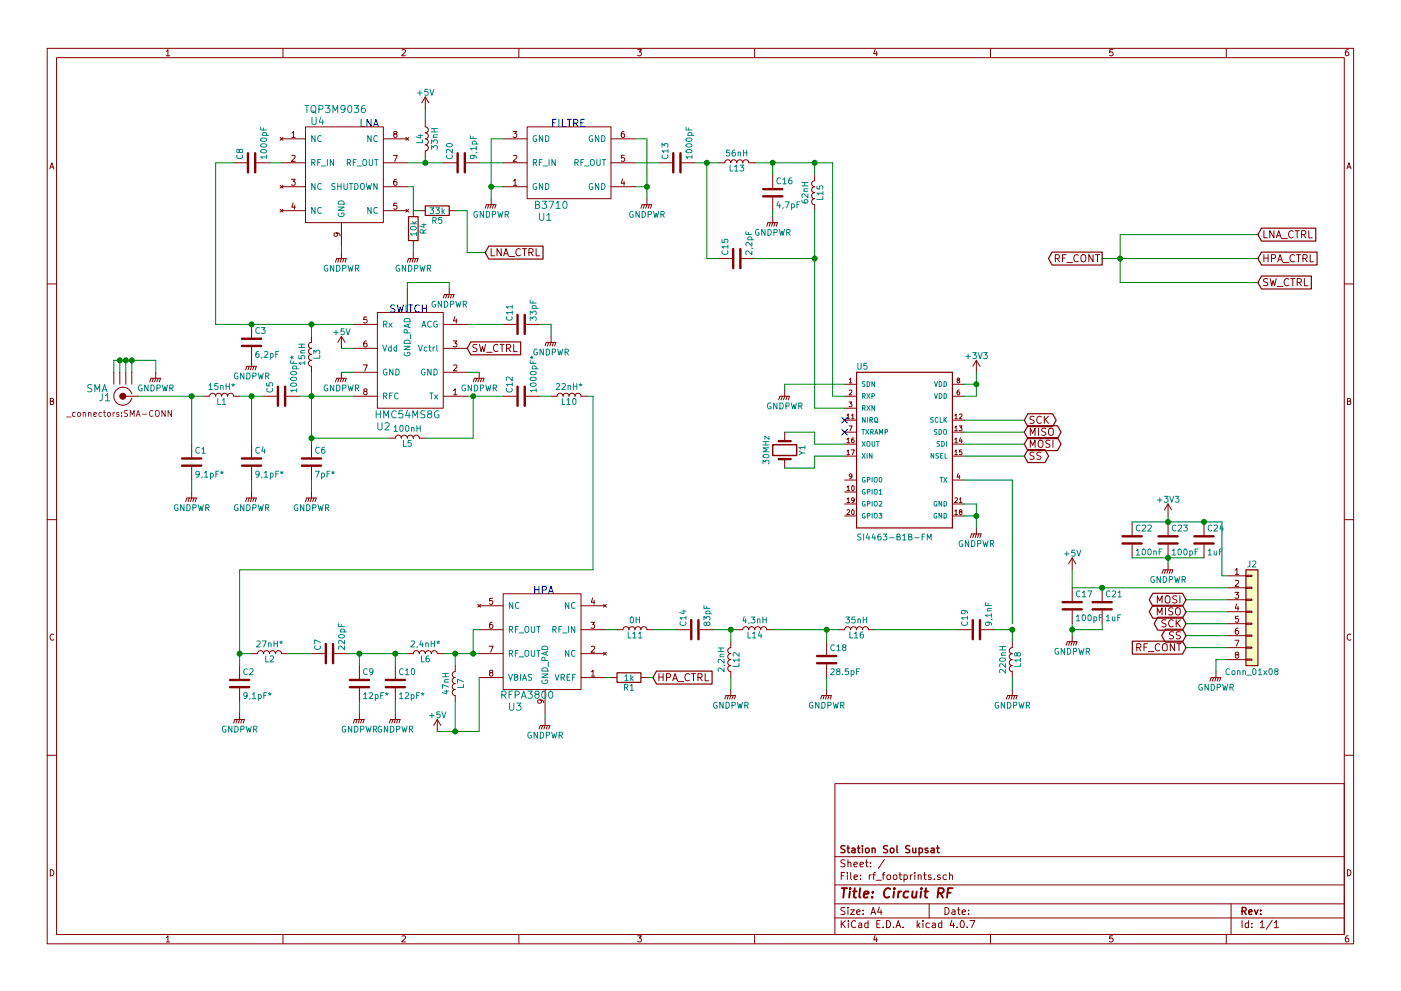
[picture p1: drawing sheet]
<svg xmlns="http://www.w3.org/2000/svg" width="297mm" height="210mm" viewBox="0 0 297 210" stroke-linecap="round" stroke-linejoin="round" font-family="sans-serif">
<g fill="none" stroke="#840000" stroke-width=".21">
<path d="M10 10.3h277v189.9h-277zM12 12.2h273v186.1h-273zM35.3 10.9l.3-.4v1.3M35.3 11.8h.7M60 10.3v1.9M85.2 10.6l.5-.1 .3 .4-.8 .9h.8M110 10.3v1.9M135.2 10.5h.8l-.4 .5 .3 .1 .1 .2-.1 .4-.2 .1-.5-.1M160 10.3v1.9M185.5 10.5l-.3 .9h.8M185.9 11v.8M210 10.3v1.9"/>
<path d="M235.9 10.5h-.6v.6h.6l.1 .5-.3 .2-.4-.1M260 10.3v1.9M285.9 10.5l-.4 .1-.2 .2-.1 .8 .3 .2 .4-.1 .1-.4-.1-.2-.4-.1-.3 .3M10.6 35.8l.4-1.3 .4 1.3M10.7 35.5h.6M49.5 34.5h2.8M54.4 34.5h2.7M59.4 29.2l.6 .6M59.4 39.3l.6 .6M59.7 39.6h5.1M59.7 34.5h5.1M59.7 29.5h5.1"/>
<path d="M60 29.2l-.6 .6M60 39.3l-.6 .6M61.8 38h.8l-.4 .5 .3 .1v.6l-.1 .1-.6-.1M61.9 28.2l.3-.3v1.3M61.9 33.1l.5-.1 .2 .3-.8 .9h.8M61.9 29.2h.7M64.8 26.9h16.5v20.3h-16.5zM81.3 39.6h5.1M81.3 34.5h5.1M81.3 29.5h5.1M83.4 33h.8l-.5 1.2M83.7 28.4l-.2-.2 .1-.3 .5 .1v.3l-.5 .2-.1 .2v.3l.2 .2h.2l.3-.3-.1-.4-.2-.1"/>
<path d="M84 38l-.3 .1-.2 .2v.8l.2 .2 .4-.1-.1-.6-.3-.1-.2 .3M86.1 29.2l.6 .6M86.7 29.2l-.6 .6M90.2 25.6v1.3a.64 .64 0 0 1 .6 .7 .64 .64 0 0 1-.6 .6 .64 .64 0 0 1 .6 .6 .64 .64 0 0 1-.6 .7 .64 .64 0 0 1 .6 .6 .64 .64 0 0 1-.6 .6 .64 .64 0 0 1 .6 .7 .64 .64 0 0 1-.6 .6v1.3M90.2 20.6l-.8 1.2M90.2 20.6v2.5M90.2 20.6l.7 1.2M94 34.5h2.8M98.8 34.5h2.8M106.7 39.6h5.1M106.7 34.5h5.1M106.7 29.5h5.1"/>
<path d="M108.8 27.9h.8l-.5 .5 .4 .1v.5l-.2 .2-.5-.2M108.9 38.4l.3-.4v1.3M108.9 33.1l.4-.1 .3 .3-.8 .9h.8M108.9 39.3h.7M111.8 26.9h17.7v15.3h-17.7zM129.5 39.6h5.1M129.5 34.5h5.1M129.5 29.5h5.1M132 38l-.3 .9h.8M132.3 27.9h-.3l-.2 .3-.1 .7 .3 .3 .4-.2-.1-.6h-.3l-.3 .2M132.3 38.4v.9M132.4 33h-.6l-.1 .5h.7v.6l-.2 .1-.5-.1"/>
<path d="M139.7 34.5h2.8M144.5 34.5h2.8M152.4 34.5h1.3a.64 .64 0 0 1 .6-.6 .64 .64 0 0 1 .6 .6 .64 .64 0 0 1 .7-.6 .64 .64 0 0 1 .6 .6 .64 .64 0 0 1 .7-.6 .64 .64 0 0 1 .6 .6 .64 .64 0 0 1 .6-.6 .64 .64 0 0 1 .6 .6h1.3M163.8 37.1v2.8M172.7 37.1v1.2a.64 .64 0 0 0-.6 .7 .64 .64 0 0 0 .6 .6 .64 .64 0 0 0-.6 .7 .64 .64 0 0 0 .6 .6 .64 .64 0 0 0-.6 .6 .64 .64 0 0 0 .6 .7 .64 .64 0 0 0-.6 .6 .64 .64 0 0 0 .6 .6v1.3M285.6 35.8l.4-1.3 .4 1.3M285.7 35.5h.6M59.4 44.4l.6 .6M59.7 44.7h5.1M60 44.4l-.6 .6M62.2 43l-.3 1h.7M62.5 43.5v.9"/>
<path d="M71.1 55.6l.3-.7h2l-.2 .7M71.3 49.4l.3 .3-.1 .3-.6 .1-.1-.4 .2-.3 .8 .1 .3 .3v.2M71.9 54.9l-.3 .7M72.4 53.6v1.3l-.3 .7M72.4 47.2v5.1M72.9 54.9l-.3 .7M81.3 44.7h5.1M84.1 43.1h-.6v.6h.6v.6l-.2 .1-.4-.1M86.1 44.4l.6 .6M86.4 55.6l.2-.7h2l-.2 .7M86.7 44.4l-.6 .6M87.1 54.9l-.2 .7"/>
<path d="M87.6 53.6v1.3l-.2 .7M87.6 44.7v1.3M87.6 51v1.3M88.1 54.9l-.2 .7M88.9 44.7h1.3M95.2 44.7h1.3M102.9 44.2l.2-.8h2.1l-.3 .8M103.6 43.4l-.2 .8M104.1 42.2v1.2l-.2 .8M104.1 52.8v1.5h.8M104.6 43.4l-.2 .8M106.3 52.8v1.5l-.9-1.5v1.5"/>
<path d="M106.8 54.3l.5-1.5 .5 1.5M106.9 53.8h.7M107.9 54.4h1.2M110.3 52.9a.72 .72 0 0 0-1 .5 .72 .72 0 0 0 .7 .9l.3-.2M110.8 52.8h.8M111.2 52.8v1.5M112.1 53.6l.8-.1 .1-.2v-.4l-.3-.1h-.6v1.5M112.5 53.6l.5 .7M113.7 52.8v1.5h.7M135.9 44.2l.2-.8h2.1l-.3 .8M136.7 43.4l-.3 .8M137.2 42.2v1.2l-.3 .8"/>
<path d="M137.7 43.4l-.3 .8M152.4 54.9h2.8M157.2 54.9h2.8M162.6 48l.2-.8h2l-.2 .8M163.3 47.2l-.2 .8M163.8 46v1.2l-.2 .8M163.8 41.9v2.8M164.3 47.2l-.2 .8M223.7 54.8h.8l.1-.3v-.3l-.3-.2h-.6v1.5M224.1 54.8l.5 .7M225.3 54.8h.5M226 54h-.7v1.5"/>
<path d="M226.2 55.7h1.2M228.6 54.2a.72 .72 0 0 0-1 .5 .72 .72 0 0 0 .7 .8l.3-.1M229.3 54.2a.5 .5 0 0 1 .5-.2 .5 .5 0 0 1 .4 .5l-.1 .8-.3 .2a.53 .53 0 0 1-.6-.5zM231.7 54v1.5l-.8-1.5v1.5M232.3 54h.8M232.7 54v1.5M268 48.9v1.6h.7M268 54.8h.9M268 54v1.5M268.8 59.2l-.6-.1-.2 .2v.4l.6 .3 .2 .3-.3 .3-.6-.1M268.9 54v1.5M269.3 59.1l.3 1.5 .3-1.1 .3 1.1 .4-1.5"/>
<path d="M269.6 54.8h.7l.2-.3-.1-.3-.2-.2h-.6v1.5M270.1 48.9v1.6l-.9-1.6v1.6M270.6 50.5l.5-1.6 .5 1.6M270.7 50h.8M270.9 55.5l.5-1.5 .5 1.5M271 55.1h.8M271.8 50.6h1.1M272 55.7h1.2M273.2 59.3a.72 .72 0 0 0-1 .4 .72 .72 0 0 0 .7 .9l.3-.1M273.7 59.1h.8M274.1 59.1v1.5M274.2 49.1a.72 .72 0 0 0-1.1 .5 .72 .72 0 0 0 .8 .9l.3-.2"/>
<path d="M274.4 54.2a.72 .72 0 0 0-1 .5 .72 .72 0 0 0 .7 .8l.3-.1M274.6 48.9h.9M274.9 54h.8M275 59.9l.8-.1 .1-.2-.1-.3-.2-.2h-.6v1.5M275 48.9v1.6M275.3 54v1.5M275.4 59.9l.5 .7M276 49.8l.7-.1 .2-.3-.1-.3-.2-.2h-.6v1.6M276.3 54.8h.7l.1-.3v-.3l-.3-.2h-.5v1.5M276.4 49.8l.5 .7M276.6 59.1v1.5h.7M276.6 54.8l.5 .7"/>
<path d="M277.5 48.9v1.6h.7M277.8 54v1.5h.7M10 60.2h2M24.1 79v2.5M25.4 79v2.5M26.7 79v2.5M27.9 79v2.5M33 79v1.3l-.2 .7M52.1 78.5l.2-.8h2.1l-.3 .8M52.8 77.7l-.2 .8M53.3 73.7v4l-.2 .8M53.3 68.8v2.8"/>
<path d="M53.8 77.7l-.2 .8M66 71.4v1.2a.64 .64 0 0 0-.6 .7 .64 .64 0 0 0 .6 .6 .64 .64 0 0 0-.6 .7 .64 .64 0 0 0 .6 .6 .64 .64 0 0 0-.6 .6 .64 .64 0 0 0 .6 .6 .64 .64 0 0 0-.6 .7 .64 .64 0 0 0 .6 .6v1.3M72.4 79v1.3l-.3 .7M72.4 71.4l-.8 1.2M72.4 71.4v2.5M72.4 71.4l.8 1.2M74.9 79h5.1M74.9 73.9h5.1M74.9 68.8h5.1M77 77.4h.9l-.6 1.3M77.7 72.3l-.4 .1-.1 .2-.1 .7 .2 .3 .5-.1-.1-.6-.4-.1-.2 .2M77.8 67.3h-.6l-.1 .5h.7v.6l-.2 .1-.5-.1"/>
<path d="M80 66.3h14v20.3h-14zM86.4 61.2v5.1M94 63.2l.2-.7h2.1l-.3 .7M94 79h5.1M94 73.9h5.1M94 68.8h5.1M94.7 62.5l-.2 .7M95.2 61.2v1.3l-.2 .7M95.8 62.5l-.3 .7M96.1 72.3h.8l-.5 .5 .4 .1v.6l-.2 .1-.5-.1M96.2 77.5l.4-.1 .3 .4-.8 .9h.8M96.4 67.2l-.2 .9h.7"/>
<path d="M96.7 67.7v.8M101.1 73.1h-.5l-.3 .3 .1 .3 .7 .3v.4l-.3 .2-.5-.1M101.6 79v1.3l-.3 .7M101.7 73.1l.3 1.5 .3-1.1 .3 1.1 .3-1.5M103.2 74.7h1.1M105.6 73.2a.72 .72 0 0 0-1 .5 .72 .72 0 0 0 .7 .9l.3-.2M106 73.1h.9M106.5 73.1v1.5M106.7 68.8h2.8M107.4 73.9l.7-.1 .2-.2-.1-.4-.2-.1h-.6v1.5M107.8 73.9l.5 .7M108.9 73.1v1.5h.8"/>
<path d="M111.5 68.8h2.8M115.6 73.4l.2-.8h2.1l-.3 .8M116.3 72.6l-.2 .8M116.8 71.4v1.2l-.2 .8M117.3 72.6l-.2 .8M207 76.4v2.6M207 76.4l-.8 1.3M207 76.4l.8 1.3M270.8 60.8h1.2M285 60.2h2M10.7 85.1h.5l.1-.5-.6-.1v1.3h.5l.2-.4-.3-.3M26.7 84.1h2.5"/>
<path d="M27.9 83.6a1.93 1.93 0 0 0-2.9-1.2 1.93 1.93 0 0 0 0 3.2 1.93 1.93 0 0 0 2.9-1.2M31.7 81l.3-.7h2l-.2 .7M32.5 80.3l-.2 .7M33.5 80.3l-.2 .7M40.6 94.2v2.8M40.6 99.1v2.7M43.2 84.1l1.2-.1a.64 .64 0 0 1 .7-.6 .64 .64 0 0 1 .6 .7v-.1a.64 .64 0 0 1 .7-.6 .64 .64 0 0 1 .6 .7v-.1a.64 .64 0 0 1 .6-.6 .64 .64 0 0 1 .7 .7v-.1a.64 .64 0 0 1 .6-.6 .64 .64 0 0 1 .6 .7h1.3M53.3 94.2v2.8M53.3 99.1v2.7M55.9 84.1h2.8M60.7 84.1h2.8M66 94.2v2.8"/>
<path d="M66 99.1v2.7M71.1 81l.3-.7h2l-.2 .7M71.9 80.3l-.3 .7M72.9 80.3l-.3 .7M74.9 84.1h5.1M77.3 83l-.2-.2 .1-.2h.6v.3l-.6 .2-.1 .2 .1 .3 .1 .2h.3l.2-.3v-.3l-.2-.2M82.5 93l1.3-.1a.64 .64 0 0 1 .7-.6 .64 .64 0 0 1 .6 .7v-.1a.64 .64 0 0 1 .6-.6 .64 .64 0 0 1 .7 .7v-.1a.64 .64 0 0 1 .6-.6 .64 .64 0 0 1 .6 .7v-.1a.64 .64 0 0 1 .7-.6 .64 .64 0 0 1 .6 .7h1.3M94 84.1h5.1M96.2 82.8l.3-.3v1.3M96.2 83.8h.7M100.3 81l.3-.7h2l-.2 .7M101.1 80.3l-.3 .7"/>
<path d="M102.1 80.3l-.2 .7M106.7 84.1h2.8M111.5 84.1h2.8M116.8 84.1l1.3-.1a.64 .64 0 0 1 .7-.6 .64 .64 0 0 1 .6 .7v-.1a.64 .64 0 0 1 .6-.6 .64 .64 0 0 1 .6 .7v-.1a.64 .64 0 0 1 .7-.6 .64 .64 0 0 1 .6 .7v-.1a.64 .64 0 0 1 .7-.6 .64 .64 0 0 1 .6 .7h1.3M165.1 84.8l.3-.7h2l-.3 .7M165.9 84.1l-.3 .7M166.4 82.8v1.3l-.3 .7M166.4 91.7v1.9M166.4 97.4v1.9M166.9 84.1l-.3 .7M179.1 84.1h2.5M179.1 81.5h2.5"/>
<path d="M179.1 86.6h2.5M179.1 91.7h2.5M179.1 96.8h2.5M179.1 89.1h2.5M179.1 94.2h2.5M179.6 95.8l.3-.4v1.1M179.6 88.1l.3-.3v1M179.6 93.2l.3-.3v1M179.6 96.5h.5M179.6 88.8h.5M179.6 93.9h.5M180 85.3h.6l-.3 .4 .3 .1v.4h-.6"/>
<path d="M180 90.4h.7l-.5 1M180.1 80.5l.2-.3v1M180.1 82.8l.3-.1 .2 .4-.6 .7h.6M180.1 81.2h.5M180.5 95.4h.7l-.5 1.1M180.5 88.1l.3-.3v1M180.5 88.8h.6M181 92.9l-.3 .1-.2 .7 .2 .2 .4-.1-.1-.5h-.3l-.2 .2M201.9 84.1h2.6M201.9 81.5h2.6M201.9 91.7h2.6M201.9 96.8h2.6"/>
<path d="M201.9 89.1h2.6M201.9 94.2h2.6M202.4 90.7l.3-.3v1M202.4 88.1l.3-.3v1M202.4 93.2l.3-.3v1M202.4 95.8l.3-.4v1.1M202.4 91.4h.6M202.4 96.5h.6M202.4 88.8h.6M202.4 93.9h.6M203.1 80.6l-.2-.1 .1-.2h.4l.1 .2-.6 .3 .2 .4 .4-.1v-.4l-.2-.1M203.4 90.4h.6l-.4 .3 .3 .2v.4h-.5"/>
<path d="M203.4 82.7l-.4 .1-.1 .8 .2 .2 .4-.1-.1-.5-.3-.1-.2 .2M203.4 87.9l.4-.1 .2 .3-.6 .7h.6M203.6 92.9l-.2 .7h.6M203.9 93.2v.7M203.9 95.4h-.4l-.1 .5h.5v.5h-.5M218.4 92.4v-1.5l.5 1 .6-1v1.5M218.4 94.9v-1.5l.5 1.1 .6-1.1v1.5M219.3 88.4l-.6-.1-.3 .2v.4l.7 .3 .2 .4-.4 .2h-.5M219.3 96l-.6-.1-.3 .2v.4l.7 .3 .2 .4-.4 .3-.5-.1M220.2 93.6a.5 .5 0 0 1 .6-.2 .5 .5 0 0 1 .3 .5v.8l-.3 .2a.53 .53 0 0 1-.7-.5zM220.2 90.9v1.5M220.7 96l-.6-.1-.3 .3 .2 .4 .6 .3v.4l-.2 .2-.6-.1"/>
<path d="M220.8 88.5a.72 .72 0 0 0-1 .5 .72 .72 0 0 0 .7 .8l.3-.1M221.4 88.3v1.5M221.6 89l.7 .8M221.7 90.9h-.5l-.3 .1v.4l.7 .3 .1 .4-.3 .3-.5-.1M222.3 88.3l-.9 .9M222.4 91.1a.5 .5 0 0 1 .6-.3 .5 .5 0 0 1 .3 .6v.8l-.3 .2a.53 .53 0 0 1-.7-.5zM222.6 93.5l-.6-.1-.2 .1v.5l.7 .3 .1 .3-.3 .3-.6-.1M223.2 93.4v1.5M285.7 85.1h.5l.1-.5-.6-.1v1.3h.5l.2-.4-.3-.3M10 110.3h2M39.4 106.4l.2-.7h2.1l-.3 .7M40.1 105.7l-.2 .7"/>
<path d="M40.6 104.4v1.3l-.2 .7M41.1 105.7l-.2 .7M52.1 106.4l.2-.7h2.1l-.3 .7M52.8 105.7l-.2 .7M53.3 104.4v1.3l-.2 .7M53.8 105.7l-.2 .7M64.8 106.4l.2-.7h2.1l-.3 .7M65.5 105.7l-.2 .7M66 104.4v1.3l-.2 .7M66.5 105.7l-.2 .7M179.1 101.8h2.5M179.1 104.4h2.5"/>
<path d="M179.1 109.5h2.5M179.1 106.9h2.5M179.6 103.4l.3-.3v1M179.6 108.2l.4-.1 .1 .4-.6 .7h.6M179.6 105.9l.3-.3v1M179.6 104.1h.5M179.6 106.6h.5M180.6 101l-.2 .2-.3-.1v-.5l.3-.1 .2 .2v.6l-.5 .2M180.6 103.2l.2-.1a.49 .49 0 0 1 .3 .5 .49 .49 0 0 1-.4 .4l-.2-.3zM180.6 108.2l.2-.1a.49 .49 0 0 1 .3 .6 .49 .49 0 0 1-.4 .4l-.2-.3zM181.1 106l-.2 .2h-.3v-.5l.3-.1 .2 .2v.6l-.5 .2M201.9 101.8h2.6"/>
<path d="M201.9 109.5h2.6M201.9 106.9h2.6M202.4 105.7l.4-.1 .2 .3-.6 .7h.6M202.4 108.5l.3-.4v1.1M202.4 109.2h.6M203.1 100.5l-.2 .7h.6M203.4 105.9l.3-.3v1M203.4 100.9v.6M203.4 106.6h.6M203.6 108.6l-.2-.2 .1-.2h.4v.3l-.5 .3 .2 .4 .3-.1v-.4l-.1-.1M205.7 114l.3-.7h2l-.2 .7M206.5 113.3l-.3 .7"/>
<path d="M207 112v1.3l-.2 .7M207.5 113.3l-.2 .7M227.3 118.4l-.7 1.2M227.3 118.4v2.5M227.3 118.4l.8 1.2M240 110.7v2.8M240 115.6v2.8M247.6 119.6v1.3l-.2 .8M247.6 106.9l-.7 1.3M247.6 106.9v2.6M247.6 110.7v2.8M247.6 115.6v2.8"/>
<path d="M247.6 106.9l.8 1.3M255.3 110.7v2.8M255.3 115.6v2.8M285 110.3h2M11.4 134.6a.58 .58 0 0 0-.8 .6 .58 .58 0 0 0 .8 .5M53.3 138.7l1.3-.1a.64 .64 0 0 1 .7-.6 .64 .64 0 0 1 .6 .7v-.1a.64 .64 0 0 1 .6-.6 .64 .64 0 0 1 .6 .7v-.1a.64 .64 0 0 1 .7-.6 .64 .64 0 0 1 .6 .7v-.1a.64 .64 0 0 1 .7-.6 .64 .64 0 0 1 .6 .7h1.3M66 138.7h2.8M70.9 138.7h2.8M86.4 138.7l1.2-.1a.64 .64 0 0 1 .7-.6 .64 .64 0 0 1 .6 .7v-.1a.64 .64 0 0 1 .7-.6 .64 .64 0 0 1 .6 .7v-.1a.64 .64 0 0 1 .6-.6 .64 .64 0 0 1 .6 .7v-.1a.64 .64 0 0 1 .7-.6 .64 .64 0 0 1 .6 .7h1.3M101.3 128.2l.6 .6M101.6 138.7h5.1M101.6 133.6h5.1"/>
<path d="M101.6 128.5h5.1M101.9 128.2l-.6 .6M103.7 137.1h.8l-.5 1.3M104.4 132l-.4 .1-.2 .2v.7l.2 .3 .4-.1v-.6l-.4-.1-.2 .2M104.4 126.9h-.6v.6h.6v.6l-.1 .1-.5-.1M106.7 126h16.5v20.3h-16.5zM123.2 138.7h5.1M123.2 133.6h5.1M123.2 128.5h5.1M125.3 132h.8l-.4 .5 .3 .1v.6l-.1 .1-.6-.1M125.4 137.2l.5-.1 .2 .4-.8 .9h.8M125.7 126.9l-.3 .9h.7"/>
<path d="M126 127.3v.9M128 138.4l.6 .6M128 128.2l.6 .6M128.6 138.4l-.6 .6M128.6 128.2l-.6 .6M130.8 133.6l1.3-.1a.64 .64 0 0 1 .6-.5 .64 .64 0 0 1 .6 .6v-.1a.64 .64 0 0 1 .7-.5 .64 .64 0 0 1 .6 .6v-.1a.64 .64 0 0 1 .7-.5 .64 .64 0 0 1 .6 .6v-.1a.64 .64 0 0 1 .6-.5 .64 .64 0 0 1 .7 .6h1.2M143.5 133.6h2.8M148.3 133.6h2.8M154.9 136.1v1.3a.64 .64 0 0 0-.6 .7 .64 .64 0 0 0 .6 .6 .64 .64 0 0 0-.6 .6 .64 .64 0 0 0 .6 .6 .64 .64 0 0 0-.6 .7 .64 .64 0 0 0 .6 .6 .64 .64 0 0 0-.6 .7 .64 .64 0 0 0 .6 .6v1.3M156.2 133.6l1.3-.1a.64 .64 0 0 1 .6-.5 .64 .64 0 0 1 .6 .6v-.1a.64 .64 0 0 1 .7-.5 .64 .64 0 0 1 .6 .6v-.1a.64 .64 0 0 1 .7-.5 .64 .64 0 0 1 .6 .6v-.1a.64 .64 0 0 1 .6-.5 .64 .64 0 0 1 .7 .6h1.2M175.3 136.1v2.8M177.8 133.6l1.3-.1a.64 .64 0 0 1 .6-.5 .64 .64 0 0 1 .6 .6v-.1a.64 .64 0 0 1 .7-.5 .64 .64 0 0 1 .6 .6v-.1a.64 .64 0 0 1 .7-.5 .64 .64 0 0 1 .6 .6v-.1a.64 .64 0 0 1 .6-.5 .64 .64 0 0 1 .6 .6h1.3"/>
<path d="M203.2 133.6h2.8M208 133.6h2.8M214.6 136.1v1.3a.64 .64 0 0 0-.6 .7 .64 .64 0 0 0 .6 .6 .64 .64 0 0 0-.6 .6 .64 .64 0 0 0 .6 .6 .64 .64 0 0 0-.6 .7 .64 .64 0 0 0 .6 .6 .64 .64 0 0 0-.6 .7 .64 .64 0 0 0 .6 .6v1.3M226.1 136.9l.2-.8h2l-.2 .8M226.8 136.1l-.2 .8M227.3 134.9v1.2l-.2 .8M227.3 124.7v2.8M227.3 129.5v2.8M227.8 136.1l-.2 .8M233.7 124.7v2.8M233.7 129.5v2.8M241 137.4l.8-.1 .1-.2-.1-.4-.2-.1h-.6v1.5"/>
<path d="M241.4 137.4l.5 .7M242.5 137.3h.6M243.3 136.6h-.8v1.5M243.5 138.2h1.2M245.4 130.5v-1.5l.5 1 .5-1v1.5M245.4 127.9v-1.5l.5 1.1 .5-1.1v1.5M245.9 136.7a.72 .72 0 0 0-1 .5 .72 .72 0 0 0 .7 .9l.3-.2M246.4 121.7l.2-.8h2.1l-.3 .8M246.5 136.8a.5 .5 0 0 1 .6-.2 .5 .5 0 0 1 .4 .5l-.1 .8-.3 .2a.53 .53 0 0 1-.6-.5zM247.1 126.6a.5 .5 0 0 1 .6-.2 .5 .5 0 0 1 .4 .5l-.1 .8-.3 .2a.53 .53 0 0 1-.7-.5zM247.1 129v1.5M247.1 120.9l-.2 .8"/>
<path d="M247.2 131.6l-.6-.1-.3 .3 .2 .4 .6 .2v.5l-.2 .1-.6-.1M248.2 120.9l-.3 .8M248.7 129h-.6l-.2 .1v.4l.6 .3 .2 .4-.3 .3-.6-.1M248.7 131.6a.72 .72 0 0 0-1 .5 .72 .72 0 0 0 .7 .9l.3-.1M248.8 134.1l-.6-.1-.3 .3 .2 .4 .6 .3v.4l-.2 .2-.6-.1M249 136.6v1.5l-.9-1.5v1.5M249.3 129.2a.5 .5 0 0 1 .6-.3 .5 .5 0 0 1 .3 .6v.8l-.3 .2a.53 .53 0 0 1-.7-.5zM249.4 131.5v1.5M249.5 126.5l-.6-.1-.3 .3 .2 .4 .7 .2v.5l-.3 .1h-.6M249.5 136.6h.9M249.6 132.2l.7 .8M250 136.6v1.5"/>
<path d="M250.2 126.4v1.5M250.3 134.1l-.6-.1-.2 .2v.4l.6 .3 .2 .4-.3 .3-.6-.1M250.3 131.5l-.9 .9M260.3 122.2h3.9M260.3 124.7h3.9M260.3 127.2h3.9M260.3 129.8h3.9M260.3 132.3h3.9M260.3 134.9h3.9M260.3 137.4h3.9M260.3 139.9h3.9M261.8 125.7h.8l-.4 .5 .4 .1v.5l-.2 .1-.6-.1"/>
<path d="M261.8 135.8h.9l-.6 1.3M261.9 120.9l.4-.3v1.3M261.9 123.2l.5-.1 .2 .4-.8 .9h.8M261.9 121.9h.7M262.1 138.9l-.2-.2 .1-.2h.6v.3l-.6 .2-.1 .2 .1 .3 .1 .1h.3l.2-.2v-.4l-.2-.1M262.2 128.1l-.3 1h.8M262.5 133.3h-.4l-.1 .3-.1 .7 .2 .3 .5-.2-.1-.6h-.4l-.2 .2M262.5 128.6v.9M262.6 130.8h-.6l-.1 .5h.7v.6l-.2 .1-.5-.1M264.2 139.8h1.2v.3h-1.2zM264.2 137.3h1.2v.2h-1.2zM264.2 134.7h1.2v.3h-1.2z"/>
<path d="M264.2 132.2h1.2v.3h-1.2zM264.2 129.7h1.2v.2h-1.2zM264.2 127.1h1.2v.3h-1.2zM264.2 124.6h1.2v.2h-1.2zM264.2 122h1.2v.3h-1.2zM286.4 134.6a.58 .58 0 0 0-.8 .6 .58 .58 0 0 0 .8 .5M49.5 153.4l.3-.8h2l-.2 .8M50.3 152.6l-.3 .8M50.8 151.4v1.2l-.3 .8M50.8 141.2v2.8M50.8 146v2.8M51.3 152.6l-.2 .8"/>
<path d="M74.9 153.4l.3-.8h2l-.2 .8M75.7 152.6l-.3 .8M76.2 151.4v1.2l-.3 .8M76.2 141.2v2.8M76.2 146v2.8M76.7 152.6l-.2 .8M82.5 153.4l.3-.8h2l-.2 .8M83.3 152.6l-.2 .8M83.8 151.4v1.2l-.2 .8M83.8 141.2v2.8M83.8 146v2.8M84.3 152.6l-.2 .8"/>
<path d="M92.7 152.6l-.8 1.3M92.7 152.6v2.6M92.7 152.6l.8 1.3M96.5 141.2v1.3a.64 .64 0 0 0-.6 .6 .64 .64 0 0 0 .6 .7 .64 .64 0 0 0-.6 .6 .64 .64 0 0 0 .6 .6 .64 .64 0 0 0-.6 .7 .64 .64 0 0 0 .6 .6 .64 .64 0 0 0-.6 .7 .64 .64 0 0 0 .6 .6v1.2M101.6 143.8h5.1M104 142.7l-.2-.2 .1-.3 .5 .1v.3l-.5 .2-.1 .2v.3l.2 .2h.3l.2-.3-.1-.4-.1-.1M114.3 154.7l.3-.8h2l-.3 .8M114.5 148.5l.3 .2-.1 .4h-.6l-.1-.4 .2-.2h.8l.3 .3v.3M115.1 153.9l-.3 .8M115.6 152.6v1.3l-.3 .8M115.6 146.3v5.1M116.1 153.9l-.3 .8"/>
<path d="M123.2 143.8h5.1M125.4 142.5l.3-.3v1.3M125.4 143.5h.7M129.5 143.8h1.3M135.9 143.8h1.3M139.7 142.9v1.5M139.7 143.7h.9M140.6 142.9v1.5M141.3 143.7h.7l.2-.3-.1-.3-.2-.2h-.6v1.5M142.6 144.4l.5-1.5 .5 1.5M142.7 144h.8M143.8 144.6h1.1"/>
<path d="M146.2 143.1a.72 .72 0 0 0-1 .5 .72 .72 0 0 0 .7 .8l.3-.1M146.6 142.9h.9M147 142.9v1.5M148 143.7h.7l.2-.3-.1-.3-.2-.2h-.6v1.5M148.4 143.7l.5 .7M149.5 142.9v1.5h.7M153.7 148.3l.2-.7h2.1l-.3 .7M154.4 147.6l-.2 .7M154.9 146.3v1.3l-.2 .7M155.4 147.6l-.2 .7M174 148.3l.2-.7h2.1l-.3 .7M174.8 147.6l-.3 .7"/>
<path d="M175.3 146.3v1.3l-.3 .7M175.3 141v2.8M175.8 147.6l-.3 .7M213.4 148.3l.2-.7h2l-.2 .7M214.1 147.6l-.2 .7M214.6 146.3v1.3l-.2 .7M215.1 147.6l-.2 .7M256.5 144.5l.3-.7h2l-.2 .7M257.3 143.8l-.3 .7M257.8 142.5v1.3l-.2 .7M258.3 143.8l-.2 .7M10 160.2h2"/>
<path d="M177 166.3h108v32h-108zM285 160.2h2M10.7 184.5a.65 .65 0 0 1 .7 .7 .65 .65 0 0 1-.7 .6zM35.3 198.9l.3-.4v1.3M35.3 199.8h.7M60 198.3v1.9M85.2 198.6l.5-.1 .3 .4-.8 .9h.8M110 198.3v1.9M135.2 198.5h.8l-.4 .5 .3 .1 .1 .2-.1 .4-.2 .1-.5-.1M160 198.3v1.9M177 194.8h108M177 191.8h108"/>
<path d="M177 187.8h108M177 181.8h108M178.4 195.3v1.5M178.4 185.8h.5M178.6 196l.6 .8M179.1 185.1h-.7v1.5M179.1 192.6l-.5-.1-.3 .3 .1 .3 .7 .4v.4l-.2 .1-.6-.1M179.1 182.5l-.5-.1-.3 .3 .1 .3 .7 .4v.4l-.2 .1-.6-.1M179.2 195.3l-.8 .9M179.7 185.1v.2M179.7 185.6v1M179.8 192.5v.2"/>
<path d="M179.8 183.1l.2-.2 .4 .1v.9M179.8 182.4v1.5M179.8 193v1M179.9 195.3v.2M179.9 195.8v1M180.3 193h.8l-.8 1h.8M180.4 185.1v1.3l.2 .2M181.1 183.4l.7-.1-.1-.3-.4-.1-.2 .2v.7h.6M181.1 186.1l.7-.1-.1-.3-.4-.1-.2 .2 .1 .7h.5M181.4 195.5a.71 .71 0 0 0-1 .5 .71 .71 0 0 0 .8 .8l.2-.1M181.6 193.5l.7-.1v-.3l-.4-.1-.3 .2 .1 .7h.6M182.1 195.9h.6v.9"/>
<path d="M182.3 183.4l.8-.1-.1-.3-.4-.1-.3 .2 .1 .7h.6M182.4 186.5v.1M182.4 185.7v.1M182.7 196.2l-.7 .3 .2 .3 .5-.1M183 193.9v.1M183 193.1v.1M183.5 182.9h.6M183.7 182.4v1.3l.4 .2M184 195.9l-.4-.1-.3 .3 .1 .6 .2 .1 .4-.1M184 195.3v1.5M184.3 185.6v1M184.6 183.8v.1"/>
<path d="M184.6 183v.1M184.7 194l.4-1.5 .5 1.5M184.7 185.6l-.4 .3M184.8 193.6h.7M185 185.6h.6M185.5 198.5l-.3 .9h.8M185.6 185.1l-.4 .2v1.3M185.8 186.8h1.1M185.9 199v.8M185.9 196h.5M186.4 192.5l-.3 1h.9M186.6 195.3h-.7v1.5h.7"/>
<path d="M186.8 193v1M187 185.6h.6M187.2 196.7v.1M187.5 182.3l-1.3 2M187.6 185.1l-.4 .2v1.3M188 195.3a.76 .76 0 0 1 .8 .8 .76 .76 0 0 1-.8 .7zM188.1 185.7l.2-.1 .4 .1 .1 .6-.1 .2-.4 .1-.2-.1zM189.5 196.7v.1M189.5 185.7l.2-.1 .4 .1 .1 .6-.2 .2-.3 .1-.2-.1zM190 196.8l.4-1.5 .6 1.5M190.1 196.4h.7M190.6 185.6h.6"/>
<path d="M190.8 185.1v1.3l.4 .2M191.5 196.7v.1M191.7 185.7l.4-.1 .3 .3-.1 .6h-.6M191.7 185.6v1.5M193 185.6v1M193.4 185.6l-.4 .3M194 185.1v.2M194 185.6v1M194.5 195.3v1.5M194.6 196.3l.4 .5M194.7 185.7l.2-.1 .3 .1 .1 .9M194.7 185.6v1"/>
<path d="M195 195.8l-.5 .6M195.7 195.3v.2M195.7 195.8v1M195.8 185.6h.6M196 185.1v1.3l.4 .2M197 191.8v3M197 195.9l-.4-.1-.3 .3 .1 .6 .2 .1 .4-.1M197.4 185.7l-.4-.1-.2 .2 .1 .2 .5 .2v.3h-.6M197.7 195.9h.6v.9M198.1 186.5v.1M198.3 196.2l-.7 .3 .2 .3 .5-.1M199.3 185.7l-.3-.1-.3 .2 .1 .2 .5 .2v.3h-.6"/>
<path d="M199.7 195.9l-.5-.1-.2 .3v.6l.2 .1 .5-.1M199.7 195.3v1.5M200.4 192.5a.76 .76 0 0 1 .8 .8 .76 .76 0 0 1-.8 .7zM200.7 185.7l-.5-.1-.3 .3 .1 .6 .2 .1 .5-.1M201.3 185.7l.2-.1 .4 .1 .1 .9M201.3 185.1v1.5M201.8 195.2l-.4 1.1h1M201.9 193.1h.5l.1 .9M202.2 195.8v1M202.5 193.4l-.7 .3 .2 .3 .5-.1M202.9 196.7v.1M203 193h.6"/>
<path d="M203.2 192.5v1.3l.4 .2M203.8 195.4l.1-.1a.8 .8 0 0 1 .6 .8 .8 .8 0 0 1-.6 .7 .97 .97 0 0 1-.1-1.4zM204 193.5l.7-.1-.1-.3-.4-.1-.2 .2 .1 .7h.5M205.1 196.7v.1M205.4 193.9v.1M205.4 193.1v.1M205.6 195.3h1.1l-.7 1.5M210 198.3v1.9M235.9 198.5h-.6v.7l.6-.1 .1 .5-.3 .2-.4-.1M260 198.3v1.9M261 191.8v6.5M263.3 195.3v1.5"/>
<path d="M264.7 195.9l-.4-.1-.3 .3 .1 .6 .2 .1 .4-.1M264.7 195.3v1.5M265.4 196.7v.1M265.4 195.9v.1M267.2 195.8l.4-.5v1.5M267.2 196.8h.8M269.7 195.2l-1.2 2M270.2 195.8l.4-.5v1.5M270.2 196.8h.8M285.7 184.5a.65 .65 0 0 1 .7 .7 .65 .65 0 0 1-.7 .6zM285.9 198.5l-.4 .1-.2 .3-.1 .7 .3 .2 .4-.1 .1-.4-.1-.2-.4-.1-.3 .3"/>
</g>
<g fill="none" stroke="#840000" stroke-width=".3">
<path d="M163.8 94.4h5.1v2.2h-5.1zM179.1 179.5l-.5-.1-.3 .3 .1 .3 .7 .4v.4l-.2 .1-.6-.1M179.6 179.9h.5M179.8 179.4v1.3l.3 .2M181.8 179.9h.5M182 179.4v1.3l.3 .2M182.9 179.4v.2M182.9 179.9v1M184.9 179.9v1M188.2 179.5l-.6-.1-.3 .3 .1 .3 .7 .4v.4l-.2 .1-.6-.1M190.2 179.4v1.3l.2 .2M192.9 179.5l-.6-.1-.3 .3 .1 .3 .7 .4v.4l-.2 .1-.6-.1"/>
<path d="M193.5 179.9l.1 .9 .4 .1 .2-.1M194.2 179.9v1M194.9 179.9v1.5M198.6 179.9h.5M198.8 179.4v1.3l.3 .2M180.6 180h.6l.1 .9M181.3 180.3l-.7 .3 .2 .3 .5-.1M183.6 180.1l.2-.2 .4 .2 .1 .5-.2 .2-.3 .1-.2-.1zM184.9 180.1l.2-.2 .4 .1v.9M188.8 180.1l.2-.2 .5 .2v.5l-.1 .2-.4 .1-.2-.1zM194.9 180l.4-.1 .3 .3-.1 .6h-.6M196.7 180l-.3-.1-.3 .2 .1 .3 .5 .1v.3h-.6"/>
<path d="M197.4 180h.6l.1 .9M198.1 180.3l-.7 .3 .2 .3 .5-.1M263.3 193.3l.8-.1 .1-.2-.1-.3-.2-.2h-.6v1.5M263.7 193.3l.5 .7M264.8 193.5l.7-.1-.1-.3-.4-.1-.2 .2v.7h.6M266 193l.3 1 .4-1M267.3 193.9v.1M267.3 193.1v.1"/>
</g>
<g fill="none" stroke="#840000" stroke-width=".41">
<path d="M178.5 188.4h1.1M179 188.4l-.2 2M180.2 189.1l-.2 1.3M180.3 188.4l-.1 .2 .2-.1-.1-.1-.1 .2M180.9 189.1h.7M181.2 188.4l-.2 1.8 .1 .1 .4 .1M182.4 188.4l-.2 1.8 .2 .2M183.2 189.8l.9-.2v-.4l-.6-.1-.3 .3v.9h.7M184.9 190.3v.1M185.1 189.2l-.1 .2-.1-.1 .2-.1-.1 .2M188.7 188.6a.87 .87 0 0 0-1 0 .87 .87 0 0 0-.3 1 .69 .69 0 0 0 .3 .8 .69 .69 0 0 0 .8-.1M189.6 189.1l-.2 1.3"/>
<path d="M189.6 188.4v.2l.1-.1-.1-.1v.2M190.5 189.1l-.1 1.3M191.1 189.1l-.4 .1-.2 .3M192.6 189.2l-.2-.1a.67 .67 0 0 0-.8 .4v.8l.3 .1 .6-.1M193.5 189.1l-.1 1.2 .5 .1 .3-.1M194.4 189.1l-.2 1.3M195.3 189.1l-.2 1.3M195.4 188.4v.2l.1-.1-.1-.1v.2M196 189.1h.7M196.3 188.4l-.2 1.8 .1 .1 .4 .1M198.9 189.5l.9-.1a.56 .56 0 0 0 .1-.9l-.9-.1-.2 2M199.4 189.5l.5 .9"/>
<path d="M200.9 189.4h.7M202 188.4h-1l-.2 2"/>
</g>
<g fill="none" stroke="#008484" stroke-width=".21">
<path d="M88.5 19.7h1M89 19.2v1M90.7 18.9h-.6v.6h.6v.6l-.1 .1-.5-.1M91.2 18.9l.4 1.3 .4-1.3M50.3 32.9a.56 .56 0 0 0 .5 .8 .56 .56 0 0 0 .5-.8M50.7 31.9l.3-.2h.3l.2 .2-.2 .4-.3 .1-.2-.1-.2-.6h-.3v.6l.2 .1 .2-.2M55.3 27v.6h1.2M55.3 30.7a.76 .76 0 0 1 1.2 .2 .74 .74 0 0 1-1.2-.1zM55.4 31.8a.69 .69 0 0 1 1.1 .4 .74 .74 0 0 1-1.2-.2zM55.4 29.4a.69 .69 0 0 1 1.1 .3 .74 .74 0 0 1-1.2-.1zM55.7 28.7h1.2M55.8 28.7l-.1-.3 .2-.3 .6 .1v.5"/>
<path d="M55.9 27.1v.5M56.5 33.3h-1.2l.3 .3M56.5 32.9v.7M64.6 22.4h.9M65.1 22.4v1.5M66.1 34.5l.6-.1 .1-.4-.7-.1v1.2M66.1 24.9v1.3l.3 .2h.3l.3-.2v-1.3M66.2 22.4a.5 .5 0 0 1 .5 0 .5 .5 0 0 1 .3 .5l-.1 .8-.3 .2a.53 .53 0 0 1-.7-.5v-.5zM66.2 23.5l.8 .5M66.4 34.5l.4 .6M66.8 28.8v1.2l-.7-1.2v1.2M66.8 38.9v1.3l-.7-1.3v1.3"/>
<path d="M67.4 34.4h.4M67.6 23.2l.8-.1 .1-.2-.1-.4-.2-.1h-.6v1.5M68 33.9h-.6v1.2M68 24.8l-.3 1.1h.9M68.1 28.9a.56 .56 0 0 0-.7 .5 .56 .56 0 0 0 .7 .5M68.1 39a.56 .56 0 0 0-.7 .6 .56 .56 0 0 0 .7 .5M68.1 35.2h1M68.4 25.4v1M69 22.4h1l-.6 .6 .6 .2-.1 .5-.3 .2-.6-.2M69.4 33.9v1.2M70.6 23.9v-1.5l.5 1.1 .5-1.1v1.5M70.7 33.9v1.2l-.7-1.2v1.2"/>
<path d="M71 39h-.6v.4a.54 .54 0 0 1 .6 .7l-.2 .1-.5-.1M71.6 38.9v1.3M71.6 39.5h.7M72.3 38.9v1.3M72.9 38.9v1l.3 .3h.2l.2-.3v-1M73.2 23l-.4 .3h-.2l-.3-.3v-.5l.5-.1a.96 .96 0 0 1-.1 1.5h-.3M73.6 34.5l.6-.1 .1-.4-.7-.1v1.2M73.9 22.4h.2a.81 .81 0 0 1 .5 .7 .81 .81 0 0 1-.5 .8 .98 .98 0 0 1-.2-1.5zM73.9 34.5l.4 .6M74.1 38.9h.7M74.4 38.9v1.3M74.9 34.4h.4"/>
<path d="M75.1 22.4h.9l-.5 .6 .5 .2v.5l-.3 .2-.6-.2M75.2 38.9a.64 .64 0 0 1 .7 .7 .64 .64 0 0 1-.7 .6zM75.5 33.9h-.6v1.2M75.7 35.2h1M76.6 39h.5l.2 .8a.42 .42 0 0 1-.3 .4 .42 .42 0 0 1-.4-.1l-.2-.3zM77.1 33.9h.5l.1 .8a.42 .42 0 0 1-.2 .4 .42 .42 0 0 1-.4-.1l-.2-.3zM77.3 22.4h-.4a.99 .99 0 0 0 0 1.5l.5-.2 .1-.5-.3-.2h-.3l-.3 .2M77.7 38.9l.3 1.3 .2-.9 .3 .9 .3-1.3M78.3 33.9v1l.2 .2h.3l.2-.2v-1M78.7 28.8v1.2l-.7-1.2v1.2M79.4 33.9h.7M79.8 33.9v1.2"/>
<path d="M80 38.9v1.3l-.8-1.3v1.3M80 28.9a.56 .56 0 0 0-.8 .5 .56 .56 0 0 0 .8 .5M88.7 28.7h.9M89.1 28.5v.8l-.9-.3M89.6 29.7v.6h-1.3M91.5 31.7v-.8l.4 .4 .1-.3h.6l.1 .1-.1 .6M91.5 30.5v-.8l.4 .4 .1-.4h.6l.1 .2-.1 .6M91.5 28h1.2M91.5 27.3h1.2M91.9 29.1h.8M92 27.3v.7M92.7 28.6h-.8v.4l.1 .1"/>
<path d="M94.7 32.9a.56 .56 0 0 0 .6 .8 .56 .56 0 0 0 .5-.8M94.7 30.6a.69 .69 0 0 1 1.2 .3 .74 .74 0 0 1-1.3-.1zM95.9 31.7v.8l-.9-.8-.4 .2 .1 .5M99.7 28.8v.6h1.3M100.1 30.6h1.3M100.2 30.6l-.1-.4 .3-.3 .5 .2v.5M100.3 32.9l.2 .3-.1 .3-.6 .1-.1-.4 .2-.3 .8 .1 .3 .3v.2M100.3 29v.4M100.9 32.3l.3 .1M101 31.5h-1.3l.4 .3M101 31.1v.7M113.1 34.5l.6-.1v-.4l-.6-.1v1.2"/>
<path d="M113.4 34.5l.4 .6M113.7 39a.59 .59 0 0 0-.7 .6 .59 .59 0 0 0 .7 .5l.1-.5h-.2M113.7 28.8a.59 .59 0 0 0-.7 .6 .59 .59 0 0 0 .7 .6l.1-.5h-.2M114.4 34.4h.4M115 33.9h-.6v1.2M115.1 38.9v1.3l-.7-1.3v1.3M115.1 28.8v1.2l-.7-1.2v1.2M115.1 35.2h1M115.7 38.9a.64 .64 0 0 1 .7 .7 .64 .64 0 0 1-.7 .6zM115.7 28.8a.64 .64 0 0 1 .7 .6 .64 .64 0 0 1-.7 .6zM116.4 33.9v1.2M117.7 33.9v1.2l-.7-1.2v1.2"/>
<path d="M121.9 34.5l.6-.1 .1-.4-.7-.1v1.2M122.2 34.5l.4 .6M123.2 34.4h.4M123.8 33.9h-.6v1.2M124 35.2h.9M125.3 33.9h.5l.2 .8a.42 .42 0 0 1-.2 .4 .42 .42 0 0 1-.5-.1l-.1-.3zM125.6 39a.59 .59 0 0 0-.7 .6 .59 .59 0 0 0 .7 .5l.1-.5h-.2M125.6 28.8a.59 .59 0 0 0-.7 .6 .59 .59 0 0 0 .7 .6l.1-.5h-.2M126.5 33.9v1l.3 .2h.2l.3-.2v-1M126.9 38.9v1.3l-.7-1.3v1.3M126.9 28.8v1.2l-.7-1.2v1.2M127.6 38.9a.64 .64 0 0 1 .7 .7 .64 .64 0 0 1-.7 .6z"/>
<path d="M127.6 28.8a.64 .64 0 0 1 .7 .6 .64 .64 0 0 1-.7 .6zM127.7 33.9h.7M128 33.9v1.2M140.4 31.2v-.8l.4 .5 .1-.4h.6l.1 .2-.1 .5M140.5 32.9a.56 .56 0 0 0 .5 .8 .56 .56 0 0 0 .5-.8M141.6 32h-1.2l.3 .4M141.6 31.7v.7M145.4 27v.6h1.3M145.5 31.9a.76 .76 0 0 1 1.2 .3 .74 .74 0 0 1-1.3-.2zM145.5 30.7a.76 .76 0 0 1 1.2 .2 .74 .74 0 0 1-1.3-.1zM145.5 29.5a.76 .76 0 0 1 1.2 .2 .74 .74 0 0 1-1.3-.1zM145.8 28.7h1.3"/>
<path d="M145.9 28.7l-.1-.3 .3-.3 .5 .1v.5M146 27.1v.5M146.7 33.3h-1.3l.4 .3M146.7 32.9v.7M154.7 31.8h-.6l-.1 .6h.7v.6l-.2 .1-.5-.1M154.8 35v1.3h.6M155.8 35.4l.3-.4v1.3M155.8 36.3h.7M155.8 31.8l-.4 .1-.1 .3-.1 .7 .2 .2 .5-.1-.1-.6-.4-.1-.2 .3M156.5 32.4l.2-.1h.3v.8M156.5 32.3v.8M156.9 35h.8l-.4 .5 .3 .1v.6l-.1 .1-.6-.1"/>
<path d="M157.6 31.8v1.3M157.6 32.4h.7M158.3 31.8v1.3M165.5 37.8a.56 .56 0 0 0-.8 .6 .56 .56 0 0 0 .8 .5M166 38.1l.3-.4v1.3M166 39h.7M167.8 37.7l-.4 .1-.1 .2-.1 .8 .2 .2 .5-.1-.1-.6-.4-.1-.2 .2M170 39.4h1.3M170 38.7h1.3M170.6 38.7v.7M173.2 39.5v.6h.6v-.6h.5l.2 .1-.2 .5M66.8 44v1.3l-.7-1.3v1.3"/>
<path d="M68.1 44.1a.56 .56 0 0 0-.7 .5 .56 .56 0 0 0 .7 .6M69.4 56.3a.59 .59 0 0 0-.7 .6 .59 .59 0 0 0 .7 .6l.1-.5h-.2M70.8 56.3v1.3l-.7-1.3v1.3M71.4 56.3a.64 .64 0 0 1 .7 .6 .64 .64 0 0 1-.7 .7zM71.7 43.9h1.3l-1.3 .7h1.3M71.8 45.3a.59 .59 0 0 0 .5 .7 .59 .59 0 0 0 .6-.7l-.5-.1v.2M71.8 42.8a.69 .69 0 0 1 .7-.1 .69 .69 0 0 1 .5 .6h-1.3zM72.6 56.9h.7v-.5l-.7-.1v1.3M73.8 56.3l.3 1.3 .2-1 .3 1 .3-1.3M75.4 56.9h.6v-.5l-.6-.1v1.3M75.7 56.9l.4 .7M78.7 44v1.3l-.7-1.3v1.3"/>
<path d="M80 44.1a.56 .56 0 0 0-.8 .5 .56 .56 0 0 0 .8 .6M84.7 56.3a.59 .59 0 0 0-.7 .6 .59 .59 0 0 0 .7 .6v-.5h-.2M86 56.3v1.3l-.7-1.3v1.3M86.6 56.3a.64 .64 0 0 1 .7 .6 .64 .64 0 0 1-.7 .7zM87 47.5h1.3M87.1 48.2a.76 .76 0 0 1 1.2 .3 .74 .74 0 0 1-1.3-.1zM87.4 47l.5 .5M87.9 56.9h.6v-.5l-.6-.1v1.3M88.3 49.6h-1.3l.4 .4M88.3 49.3v.7M88.3 47l-.5 .4M89 56.3l.3 1.3 .3-1 .2 1 .3-1.3"/>
<path d="M89.5 47.6h.8M89.7 49.4l-.1-.6h-.4l-.1 .6h1.2M89.9 47.5v.7l-.9-.3M90.3 48.7l-.6 .4M90.6 56.9h.6l.1-.5-.7-.1v1.3M90.9 56.9l.4 .7M91.2 44.1h.7l-.4 .5 .4 .1v.5l-.2 .2-.5-.2M91.8 46.8l.6-.1v-.5l-.6-.1v1.3M92.1 46.8l.4 .6M92.4 44.1h.8l-.5 .5 .4 .1v.5l-.2 .2-.5-.2M93.6 46.1h-.6v.6h.6v.6l-.1 .1-.5-.1M93.7 44.1v1.3"/>
<path d="M93.9 44.9l.3 .5M94.2 44.5l-.5 .5M101.2 44.9a.59 .59 0 0 0-.7 .6 .59 .59 0 0 0 .7 .5v-.4h-.2M102.5 44.9v1.2l-.7-1.2v1.2M103.1 44.9a.64 .64 0 0 1 .7 .6 .64 .64 0 0 1-.7 .6zM104.4 45.5l.6-.1 .1-.4-.7-.1v1.2M105.5 44.9l.3 1.2 .3-.9 .2 .9 .3-1.2M107.1 45.5l.6-.1 .1-.4-.7-.1v1.2M107.4 45.5l.4 .6M113.5 43.4h.7l.2-.3-.1-.3-.8-.1v1.5h.6l.3-.1v-.4l-.4-.3M114.4 45.2v1.3l.3 .3h.3l.3-.3v-1.3M114.9 42.7h1l-.5 .6 .5 .3-.1 .5-.2 .1-.7-.1"/>
<path d="M115.9 45.7l.5-.5v1.6M115.9 46.8h.9M116.4 42.7h1l-.7 1.5M117.9 43.1l.4-.4v1.5M117.9 44.2h.9M119.5 42.8l.2-.1a.81 .81 0 0 1 .5 .8 .81 .81 0 0 1-.5 .7l-.2-.1-.2-.5zM134.2 44.9a.59 .59 0 0 0-.7 .6 .59 .59 0 0 0 .7 .5l.1-.4h-.3M135.5 44.9v1.2l-.7-1.2v1.2M136.1 44.9a.64 .64 0 0 1 .8 .6 .64 .64 0 0 1-.8 .6zM137.4 45.5l.6-.1 .1-.4-.7-.1v1.2M138.6 44.9l.3 1.2 .2-.9 .2 .9 .3-1.2M140.1 45.5l.6-.1 .1-.4-.7-.1v1.2"/>
<path d="M140.4 45.5l.4 .6M153.1 50.8v.6l.5 .1v-.7h.6l.1 .2-.1 .5M153.2 53.2a.56 .56 0 0 0 .5 .8 .56 .56 0 0 0 .5-.8M154.3 52.3h-1.2l.3 .4M154.3 52v.7M158.1 49.1v.6h1.3M158.5 50.9h1.3M158.6 50.9l-.1-.4 .3-.2 .5 .1v.5M158.7 49.3v.4M159.3 52.6l.3 .2M159.4 53.3v.7l-.9-.7-.4 .2 .1 .5M159.4 51.4v.8l-.9-.8-.4 .3 .1 .4"/>
<path d="M160.9 48.7a.59 .59 0 0 0-.7 .6 .59 .59 0 0 0 .7 .6v-.5h-.2M162.2 48.7v1.2l-.7-1.2v1.2M162.8 48.7a.64 .64 0 0 1 .7 .6 .64 .64 0 0 1-.7 .6zM164.1 49.3l.6-.1v-.4l-.6-.1v1.2M165 42.7l-.3 1h.8M165.2 48.7l.3 1.2 .3-.9 .2 .9 .3-1.2M165.3 43.2v.9M166 44l-.1 .3M166.5 42.8h.8l-.5 1.3M166.8 49.3l.6-.1 .1-.4-.7-.1v1.2M167.1 49.3l.4 .6M167.8 43.3l.4-.1 .2 .3-.1 .5h-.5"/>
<path d="M167.8 43.2v1.3M169 43.4h.4M169.6 42.8h-.6v1.3M170 42.5l.1 .3 .2 .2 .7 .1 .3-.3-.1-.4-.6 .1-.1 .3 .2 .3M170.4 40.6h.9M171.3 41.1v.8l-.9-.8-.4 .3 .1 .5M171.3 40.1h-.8l-.1 .3 .2 .2M174.5 41.7v.6h-1.3M174.5 41h-1.3l.4 .3M174.5 40.6v.7M50.4 79.2a.59 .59 0 0 0-.7 .6 .59 .59 0 0 0 .7 .5v-.4h-.2M51.7 79.1v1.3l-.7-1.3v1.3"/>
<path d="M52.3 79.1a.64 .64 0 0 1 .7 .7 .64 .64 0 0 1-.7 .6zM53.6 79.8l.6-.1 .1-.5-.7-.1v1.3M54.7 79.1l.3 1.3 .3-.9 .2 .9 .3-1.3M54.8 74.6h-.3l-.2 .3-.1 .7 .3 .2 .4-.1-.1-.6h-.3l-.3 .2M55 69.6a.56 .56 0 0 0-.8 .5 .56 .56 0 0 0 .8 .5M55.4 69.5h.8l-.4 .5 .4 .1v.5l-.2 .2-.6-.2M55.5 75.8l-.1 .2M56.1 74.7l.4-.1 .3 .3-.8 .9h.8M56.3 79.8l.6-.1 .1-.5-.7-.1v1.3M56.6 79.8l.4 .6M57.3 75.1l.4-.1 .2 .2-.1 .6h-.5M57.3 75v1.2"/>
<path d="M58.5 75.2h.4M59.1 74.6h-.6v1.2M61.6 76.5v.6h1.3M61.6 75.8h.3M61.7 79a.76 .76 0 0 1 1.2 .2 .74 .74 0 0 1-1.3-.1zM61.8 75.5l.1 .3-.1 .3M62 78.3h1.3M62.1 78.3l-.1-.4 .3-.3 .5 .2v.5M62.2 75.7l-.3 .1 .3 .2M62.2 76.7v.4M63.3 75.5v.6h.6v-.6h.6l.1 .2-.1 .4M63.3 73.7h1.3"/>
<path d="M63.3 73h1.3M63.8 74.9h.8M63.9 73v.7M64.6 77h-1.3l.4 .4M64.6 74.3l-.8 .1v.3l.1 .2M64.6 76.7v.7M66.5 75.1v-.8l.5 .4 .1-.3h.6l.1 .1-.1 .6M67.8 75.4v.6h-1.3M70.8 70.5h.9M71.2 70v1M72.9 69.7h-.6v.6h.6v.6l-.1 .1-.5-.1M73.4 69.7l.4 1.3 .4-1.3"/>
<path d="M81.2 73.2l.4 1.3 .4-1.3M81.3 68.8l.6-.1 .1-.5-.7-.1v1.3M81.6 68.8l.4 .6M82 78.4a.59 .59 0 0 0-.7 .5 .59 .59 0 0 0 .7 .6v-.5h-.2M82.5 68.5l.6 .9M83 73.7l-.4-.1-.2 .3 .1 .5h.5M83 73.2v1.3M83.1 68.5l-.6 .9M83.3 78.3v1.3l-.7-1.3v1.3M83.9 78.3a.64 .64 0 0 1 .7 .6 .64 .64 0 0 1-.7 .7zM84.1 73.7l-.4-.1-.2 .3 .1 .5h.5M84.1 73.2v1.3"/>
<path d="M85.7 73.5h1.2l-1.2 .7h1.2M85.7 74.8a.59 .59 0 0 0 .6 .7 .59 .59 0 0 0 .6-.7l-.5-.1v.3M85.7 67.8a.69 .69 0 0 1 .8-.2 .69 .69 0 0 1 .4 .7h-1.2zM85.9 72.3a.67 .67 0 0 1 .7-.1 .67 .67 0 0 1 .3 .7h-1.2zM86.3 70.6v-.6h-.5l-.1 .6h1.2M86.6 68.8v.6M86.9 68.7l-1.2 .4 1.2 .4M87 70.9v1M88.7 73.2l.4 1.3 .5-1.3M89.5 69.4l.4-1.3 .4 1.3M89.6 69h.6M90.1 78.4a.59 .59 0 0 0-.7 .5 .59 .59 0 0 0 .7 .6v-.5h-.2"/>
<path d="M90.5 73.7l-.3-.1-.3 .3 .1 .5h.5M90.9 73.6h.5M91.1 73.2v1.1l.3 .2M91.4 78.3v1.3l-.7-1.3v1.3M91.4 68.2a.56 .56 0 0 0-.7 .6 .56 .56 0 0 0 .7 .5M91.8 73.6v.9M92 78.3a.64 .64 0 0 1 .7 .6 .64 .64 0 0 1-.7 .7zM92.2 73.6l-.4 .3M92.3 64a.59 .59 0 0 0-.7 .5 .59 .59 0 0 0 .7 .6l.1-.5h-.3M92.6 73.2v1.1l.2 .2M92.7 68.2a.59 .59 0 0 0-.8 .6 .59 .59 0 0 0 .8 .5v-.4h-.2M93.6 63.9v1.3l-.7-1.3v1.3"/>
<path d="M94.2 63.9a.64 .64 0 0 1 .8 .6 .64 .64 0 0 1-.8 .7zM95.5 64.6l.6-.1 .1-.5-.7-.1v1.3M96.6 63.9l.4 1.3 .2-.9 .2 .9 .3-1.3M98.2 64.6l.6-.1 .1-.5-.7-.1v1.3M98.5 64.6l.4 .6M107.4 67.2a.56 .56 0 0 0 .6 .7 .56 .56 0 0 0 .5-.7M108.6 66.3h-1.3l.4 .4M108.6 65.1h-1.3l.4 .4M108.6 80v.8l-.9-.8-.4 .2 .1 .5M108.6 64.7v.8M108.6 66v.7M112.4 68v-.8l.5 .5 .1-.4h.6l.1 .2-.1 .5"/>
<path d="M112.4 66.8v-.8l.5 .4 .1-.3h.6l.1 .1-.1 .6M112.4 63.7v.6h1.3M112.4 76.5v.6h1.3M112.4 75.8h.3M112.5 79a.76 .76 0 0 1 1.2 .2 .74 .74 0 0 1-1.3-.1zM112.6 75.5l.1 .3-.1 .3M112.8 78.3h1.3M112.8 65.5h1.3M112.9 65.5l-.1-.4 .3-.3 .5 .2v.5M112.9 78.3l-.1-.4 .3-.3 .5 .2v.5M113 75.7l-.3 .1 .3 .2M113 63.9v.4"/>
<path d="M113 76.7v.4M113.9 74.1a.59 .59 0 0 0-.7 .6 .59 .59 0 0 0 .7 .6v-.5h-.2M115.2 74.1v1.2l-.7-1.2v1.2M115.8 74.1a.64 .64 0 0 1 .7 .6 .64 .64 0 0 1-.7 .6zM117.1 74.7l.6-.1 .1-.4-.7-.1v1.2M118.2 74.1l.3 1.2 .3-.9 .2 .9 .3-1.2M119.8 74.7l.6-.1 .1-.4-.7-.1v1.2M120.1 74.7l.4 .6M181.9 77.1v1l.2 .3h.2l.3-.3v-1M183.8 77.1h-.6l-.1 .6h.7v.5l-.2 .2-.5-.2M204.8 75.6h.9M205.3 75.1v1"/>
<path d="M206.2 74.8h.8l-.4 .5 .4 .1v.6l-.2 .1-.6-.1M207.4 74.8l.4 1.3 .4-1.3M208.5 74.8h.8l-.4 .5 .4 .1v.6l-.2 .1-.6-.1M19.5 81.7l-.6-.1-.3 .3 .1 .4 .7 .2v.5l-.2 .1h-.6M20.1 83.1v-1.5l.5 1.1 .5-1.1v1.5M21.7 83.1l.5-1.5 .5 1.5M21.7 83.5l-.1 1.3-.5 .2M21.8 82.7h.7M22.4 83.9l.4-.4v1.5M22.4 85h.8M30.1 81.7a.59 .59 0 0 0-.7 .6 .59 .59 0 0 0 .7 .6v-.5h-.2M31.4 81.7v1.3l-.7-1.3v1.3"/>
<path d="M32 81.7a.64 .64 0 0 1 .7 .6 .64 .64 0 0 1-.7 .7zM33.3 82.3h.6v-.5l-.6-.1v1.3M34.4 81.7l.3 1.3 .3-1 .2 1 .3-1.3M36 82.3h.6l.1-.5-.7-.1v1.3M36.3 82.3l.4 .7M42.3 95a.56 .56 0 0 0-.8 .5 .56 .56 0 0 0 .8 .5M42.8 95.2l.4-.3v1.3M42.8 96.2h.7M44.3 81.7l.4-.3v1.2M44.3 82.6h.7M46.2 84.6v1.2h.6M46.2 81.4h-.6l-.1 .6h.7v.5l-.2 .1-.5-.1"/>
<path d="M46.4 100h-.6v1.2M46.8 81.9l.2-.1 .3 .1v.7M46.8 81.8v.8M47 100v.3M47.1 84.9l.4-.3v1.2M47.1 85.8h.8M47.9 81.4v1.2M47.9 82h.7M48.6 81.4v1.2M49.1 81.6l.3 .1 .3-.1M49.3 81.9l.1-.2 .2 .2M49.4 81.4v.3"/>
<path d="M55 95a.56 .56 0 0 0-.8 .5 .56 .56 0 0 0 .8 .5M55.8 94.8l-.3 .9h.8M56.1 95.3v.9M56.5 81.2v.7h.6v-.7h.6l.1 .2-.1 .5M56.6 82.4a.56 .56 0 0 0 .6 .8 .56 .56 0 0 0 .5-.8M59.1 100h-.6v1.2M59.7 100v.3M61.7 81.4a.76 .76 0 0 1 1.2 .3 .74 .74 0 0 1-1.3-.1zM61.7 80.2a.76 .76 0 0 1 1.2 .3 .74 .74 0 0 1-1.3-.2zM62.9 82.8h-1.3l.4 .4M62.9 82.5v.7M66.9 100h.8l-.5 1.2"/>
<path d="M67.7 95a.56 .56 0 0 0-.8 .5 .56 .56 0 0 0 .8 .5M68.8 94.9h-.4l-.2 .3v.7l.2 .3 .5-.2-.1-.6h-.4l-.2 .2M69.4 81.7a.59 .59 0 0 0-.7 .6 .59 .59 0 0 0 .7 .6l.1-.5h-.2M70 100h-.7v1.2M70.6 100v.3M70.8 81.7v1.3l-.7-1.3v1.3M71.4 81.7a.64 .64 0 0 1 .7 .6 .64 .64 0 0 1-.7 .7zM72.6 82.3h.7v-.5l-.7-.1v1.3M73.8 81.7l.3 1.3 .2-1 .3 1 .3-1.3M75.4 82.3h.6v-.5l-.6-.1v1.3M75.7 82.3l.4 .7M79.8 87.1v1.6"/>
<path d="M79.8 87.9h.8M80.1 89.7v1.2l.3 .3h.3l.3-.3v-1.2M80.6 87.1v1.6M81.3 84h.6l.1-.5-.7-.1v1.3M81.4 88.7v-1.6l.5 1.1 .5-1.1v1.6M81.6 89.8l.6-.1 .3 .4-.9 1.1h.9M81.6 84l.4 .7M82.6 84h.4M83.2 83.4h-.6v1.3M83.5 90.6l.4-.3v1.2M83.5 91.5h.8M84 87.3a.72 .72 0 0 0-1 .5 .72 .72 0 0 0 .7 .9l.3-.2"/>
<path d="M84.4 83.5a.56 .56 0 0 0-.8 .5 .56 .56 0 0 0 .8 .5M84.9 90.4l.1-.1a.67 .67 0 0 1 .5 .6 .67 .67 0 0 1-.5 .6l-.2-.4zM85.4 87.1h-.8v.8l.2-.2 .5 .1 .1 .6-.3 .3-.5-.2M85.5 93.4v1.3h.7M86.1 90.4l.2-.1a.67 .67 0 0 1 .4 .6 .67 .67 0 0 1-.4 .6l-.3-.4zM86.4 87.1l-.4 1.1h1M86.7 87.6v1.1M87.2 93.4h-.6l-.1 .6h.7v.6l-.2 .1-.5-.1M87.2 90.8l.2-.1h.3l.1 .8M87.2 90.7v.8M87.5 88.7v-1.6l.5 1.1 .5-1.1v1.6M88.4 90.3v1.2"/>
<path d="M88.4 90.9h.7M89.1 90.3v1.2M90.1 87.2l-.6-.1-.2 .2v.4l.6 .3 .2 .4-.3 .3-.6-.1M91 87.8l-.3-.3v-.2l.3-.2 .4 .1 .1 .2v.2l-.7 .3-.1 .2v.3l.3 .3h.2l.3-.3v-.3l-.3-.3M91.1 83.4h.7M91.5 83.4v1.3M92.1 83.8l.7 .9M92.8 83.8l-.7 .9M93 87.2a.71 .71 0 0 0-.9 .7 .71 .71 0 0 0 .9 .7l.1-.6h-.3M98.7 81.7a.59 .59 0 0 0-.8 .6 .59 .59 0 0 0 .8 .6v-.5h-.2M100 81.7v1.3l-.7-1.3v1.3M100.6 81.7a.64 .64 0 0 1 .7 .6 .64 .64 0 0 1-.7 .7z"/>
<path d="M101.9 82.3h.6v-.5l-.6-.1v1.3M103 81.7l.3 1.3 .3-1 .2 1 .3-1.3M104.6 82.3h.6v-.5l-.6-.1v1.3M104.9 82.3l.4 .7M107.4 82.4a.56 .56 0 0 0 .6 .8 .56 .56 0 0 0 .5-.8M108.6 81.6h-1.3l.4 .3M108.6 81.2v.7M112.5 81.4a.69 .69 0 0 1 1.2 .3 .74 .74 0 0 1-1.3-.1zM112.5 80.2a.69 .69 0 0 1 1.2 .3 .74 .74 0 0 1-1.3-.2zM113.7 82.8h-1.3l.4 .4M113.7 82.5v.7M118 81.5l.4-.1 .3 .3-.8 .9h.8"/>
<path d="M119.2 81.5l.5-.1 .2 .3-.8 .9h.8M119.2 84.6v1.2h.6M120.2 84.9l.3-.3v1.2M120.2 85.8h.7M120.4 81.9l.2-.1 .3 .1 .1 .7M120.4 81.8v.8M121.5 84.7l.2-.1a.67 .67 0 0 1 .4 .6 .67 .67 0 0 1-.4 .6l-.3-.5zM121.6 82h.7M121.6 81.4v1.2M122.3 81.4v1.2M122.8 81.6l.3 .1 .3-.1M122.9 81.9l.2-.2 .2 .2"/>
<path d="M123.1 81.4v.3M161.8 98.4v-.8l.5 .5 .1-.4h.5l.1 .2-.1 .5M161.8 94.4h1.2M161.8 93.7h1.2M161.8 96.6a.76 .76 0 0 1 1.2 .2 .74 .74 0 0 1-1.2-.1zM162.4 93.7v.7M163 95h-1.2l.9 .4-.9 .5h1.2M163 92.6v.6l-.8-.6v.6M163.4 85.5a.59 .59 0 0 0-.7 .6 .59 .59 0 0 0 .7 .6l.1-.5h-.3M164.7 85.5v1.3l-.7-1.3v1.3M165.4 85.5a.64 .64 0 0 1 .7 .6 .64 .64 0 0 1-.7 .7zM166.6 86.2l.6-.1 .1-.5-.7-.1v1.3"/>
<path d="M167.8 85.5l.3 1.3 .2-1 .3 1 .3-1.3M169.3 86.2l.7-.1v-.5l-.7-.1v1.3M169.4 95.7l.7 .4-.7 .4M169.6 86.2l.5 .6M170.1 96.1h.6M170.7 94.9h-1.3l.3 .4M170.7 94.6v.7M182.7 91.1h.6M182.8 96.2l.6 1M182.8 93.7l.6 1M182.9 84h.5v-.4l-.5-.1v1M182.9 86.6l.5-.1v-.4l-.5-.1v1.1"/>
<path d="M183 91.1v1M183.1 84l.3 .5M183.1 86.6l.3 .5M183.4 81h-.5v.4a.43 .43 0 0 1 .5 .5h-.6M183.4 88.6v1l-.5-1v1M183.4 96.2l-.6 1M183.4 93.7l-.6 1M183.5 91.1l.7 1M183.8 83.5l.7 1M183.8 86l.7 1.1M183.8 81a.51 .51 0 0 1 .6 .5 .51 .51 0 0 1-.6 .5zM183.8 96.2v1"/>
<path d="M183.9 93.7h.3l.2 .1 .1 .6-.3 .3-.4-.2zM183.9 88.6v1M184.2 91.1l-.7 1M184.4 89.1h.5v-.5h-.5v1M184.5 83.5l-.7 1M184.5 86l-.7 1.1M184.6 91.7l.5-.1v-.4l-.5-.1v1M184.7 89.1l.3 .5M184.8 91.7l.4 .4M184.9 84h.4v-.4l-.4-.1v1M184.9 96.2v1l-.6-1v1M184.9 93.7v.8l.2 .2 .4-.2v-.8"/>
<path d="M185.4 81v1l-.5-1v1M185.4 86v1.1l-.5-1.1v1.1M185.5 92.1l.3-1 .3 1M185.5 88.6h.3l.2 .1 .1 .6-.3 .3-.4-.1zM185.6 89.4l.5 .3M185.6 91.9h.5M185.8 93.7h.6M186.1 93.7v1M186.5 92.1v-1l.3 .8 .3-.8v1M187.7 91.7l.4-.1v-.4l-.4-.1v1M197.9 88.6h-.5v.4a.43 .43 0 0 1 .4 .5l-.5 .1M198 96.2v1l-.6-1v1"/>
<path d="M198.1 83.5l.4 1 .3-1M198.1 81l.4 1 .3-1M198.6 91.2h-.5v.3a.43 .43 0 0 1 .5 .5l-.5 .1M198.9 88.7a.44 .44 0 0 0-.6 .4 .44 .44 0 0 0 .6 .4M199 96.3h-.5v.3a.43 .43 0 0 1 .5 .5l-.6 .1M199.1 91.1a.51 .51 0 0 1 .5 .5 .51 .51 0 0 1-.5 .5zM199.1 83.5a.51 .51 0 0 1 .6 .5 .51 .51 0 0 1-.6 .5zM199.1 81a.51 .51 0 0 1 .6 .5 .51 .51 0 0 1-.6 .5zM199.2 93.7h-.5v.4a.43 .43 0 0 1 .5 .5h-.5M199.3 88.6v1h.5M199.4 96.7h.4M199.7 93.7a.51 .51 0 0 1 .5 .5 .51 .51 0 0 1-.5 .5z"/>
<path d="M199.9 96.2h-.5v1h.5M200.2 83.5a.51 .51 0 0 1 .5 .5 .51 .51 0 0 1-.5 .5zM200.2 81a.51 .51 0 0 1 .5 .5 .51 .51 0 0 1-.5 .5zM200.2 88.6v1M200.2 91.2l.3-.1 .2 .2v.5l-.2 .3-.4-.1zM200.3 89l.4 .6M200.4 96.2v1h.4M200.7 93.7v1M200.7 88.6l-.5 .6M37.7 107.1a.59 .59 0 0 0-.7 .6 .59 .59 0 0 0 .7 .6v-.5h-.2M39 107.1v1.3l-.7-1.3v1.3M39.6 107.1a.64 .64 0 0 1 .7 .6 .64 .64 0 0 1-.7 .7z"/>
<path d="M40.9 107.7h.6l.1-.5-.7-.1v1.3M42 107.1l.3 1.3 .3-1 .2 1 .3-1.3M42.2 100.5l-.2 .3-.4-.1v-.6l.4-.1 .2 .2v.7l-.3 .3h-.3M42.8 101.2l-.1 .2M43.4 100.3l.3-.3v1.2M43.4 101.2h.7M43.6 107.7h.6l.1-.5-.7-.1v1.3M43.9 107.7l.4 .7M44.6 100.5l.4-.1 .2 .2-.1 .6h-.5M44.6 100.4v1.2M45.8 100.6h.4M46.7 100.1l.3 .2 .3-.2"/>
<path d="M46.9 100.5l.1-.2 .2 .2M50.4 107.1a.59 .59 0 0 0-.7 .6 .59 .59 0 0 0 .7 .6v-.5h-.2M51.7 107.1v1.3l-.7-1.3v1.3M52.3 107.1a.64 .64 0 0 1 .7 .6 .64 .64 0 0 1-.7 .7zM53.6 107.7h.6l.1-.5-.7-.1v1.3M54.7 107.1l.3 1.3 .3-1 .2 1 .3-1.3M54.9 100.5l-.2 .3-.4-.1v-.6l.4-.1 .2 .2v.7l-.3 .3h-.3M55.5 101.2l-.1 .2M56.1 100.3l.3-.3v1.2M56.1 101.2h.7M56.3 107.7h.6l.1-.5-.7-.1v1.3M56.6 107.7l.4 .7"/>
<path d="M57.3 100.5l.4-.1 .2 .2-.1 .6h-.5M57.3 100.4v1.2M58.5 100.6h.4M59.4 100.1l.3 .2 .3-.2M59.6 100.5l.1-.2 .2 .2M63.1 107.1a.59 .59 0 0 0-.7 .6 .59 .59 0 0 0 .7 .6v-.5h-.2M64.4 107.1v1.3l-.7-1.3v1.3M65 107.1a.64 .64 0 0 1 .7 .6 .64 .64 0 0 1-.7 .7zM66.3 107.7h.6l.1-.5-.7-.1v1.3M67.4 107.1l.3 1.3 .3-1 .2 1 .3-1.3M68.2 100.5l.4-.1 .2 .2-.1 .6h-.5M68.2 100.4v1.2"/>
<path d="M69 107.7h.6l.1-.5-.7-.1v1.3M69.3 107.7l.4 .7M69.3 100.6h.5M70.3 100.1l.3 .2 .3-.2M70.4 100.5l.2-.2 .2 .2M182.5 113.4h-.6v.4a.54 .54 0 0 1 .6 .6l-.2 .2-.5-.1M183.1 113.3v1.3M183.4 101.3a.45 .45 0 0 0-.6 .5 .45 .45 0 0 0 .6 .4v-.3h-.1M183.4 103.9a.45 .45 0 0 0-.6 .4 .45 .45 0 0 0 .6 .4v-.3h-.1M183.4 109a.45 .45 0 0 0-.6 .4 .45 .45 0 0 0 .6 .4v-.3h-.1M183.4 106.4a.45 .45 0 0 0-.6 .5 .45 .45 0 0 0 .6 .4v-.3h-.1M183.9 101.8h.5v-.5h-.5v1"/>
<path d="M183.9 104.4l.5-.1v-.4l-.5-.1v1M183.9 109.4h.5v-.4l-.5-.1v1M183.9 106.9h.5v-.5h-.5v1M183.9 113.2l-.2 .9h.7M184.3 113.7v.9M184.9 101.3v1M184.9 103.8v1M184.9 106.4v1M184.9 108.9v1M185.2 113.2l-.3 .9h.7M185.5 101.3h.3l.2 .1v.6l-.2 .3-.4-.1zM185.5 103.9l.3-.1 .2 .2v.5l-.2 .3-.4-.1z"/>
<path d="M185.5 109l.3-.1 .2 .2v.5l-.2 .3-.4-.1zM185.5 106.4h.3l.2 .1v.6l-.2 .3-.4-.2zM185.5 113.7v.9M186.4 108.9h.6l-.4 .4 .3 .1v.4h-.5M186.4 104.1l.3-.3v1M186.4 106.5l.4-.1 .2 .3-.6 .7h.6M186.4 104.8h.6M186.5 101.4l.1-.1a.49 .49 0 0 1 .4 .5 .49 .49 0 0 1-.5 .5l-.1-.4zM186.7 113.3l-.4 .1-.1 .2-.1 .7 .2 .3 .5-.2-.1-.6h-.4l-.2 .2M187.2 113.3h.8l-.4 .5 .4 .1v.5l-.2 .2-.6-.2M188.6 114.1h1M190.2 113.9l.6-.1v-.4l-.6-.1v1.3h.5l.2-.5-.3-.2"/>
<path d="M191.4 113.7l.3-.4v1.3M191.4 114.6h.7M192.7 113.9l.6-.1v-.4l-.6-.1v1.3h.4l.3-.5-.3-.2M193.9 114.1h1M195.5 113.9h.4M196.1 113.3h-.6v1.3M196.6 114.6v-1.3l.4 .9 .4-.9v1.3M198.6 106.4a.45 .45 0 0 0-.6 .5 .45 .45 0 0 0 .6 .4v-.3h-.1M198.6 109a.45 .45 0 0 0-.6 .4 .45 .45 0 0 0 .6 .4v-.3h-.1M199.3 101.3h.6M199.6 101.3v1M199.6 106.4v1l-.5-1v1"/>
<path d="M199.6 108.9v1l-.5-1v1M200.1 101.3l.7 1M200.2 106.4a.51 .51 0 0 1 .5 .5 .51 .51 0 0 1-.5 .5zM200.2 108.9a.51 .51 0 0 1 .5 .5 .51 .51 0 0 1-.5 .5zM200.8 101.3l-.7 1M204.1 114.8a.59 .59 0 0 0-.8 .5 .59 .59 0 0 0 .8 .6v-.5h-.2M205.4 114.7v1.3l-.7-1.3v1.3M206 114.7a.64 .64 0 0 1 .7 .6 .64 .64 0 0 1-.7 .7zM207.3 115.4l.6-.1v-.5l-.6-.1v1.3M208.4 114.7l.3 1.3 .3-.9 .2 .9 .3-1.3M210 115.4l.6-.1v-.5l-.6-.1v1.3M210.3 115.4l.4 .6"/>
<path d="M225.7 117.5h1M226.2 117v1M227.9 116.7h-.6l-.1 .6h.7v.6l-.2 .1-.5-.1M228.3 116.7l.4 1.3 .5-1.3M240.9 116.8l.4-.3v1.2M240.9 117.7h.7M241.7 111.5a.56 .56 0 0 0-.8 .5 .56 .56 0 0 0 .8 .5M242.2 111.5l.5-.1 .2 .4-.8 .9h.8M242.2 116.6l.2-.1a.67 .67 0 0 1 .5 .6 .67 .67 0 0 1-.5 .6l-.3-.4zM243.4 111.5l.5-.1 .2 .4-.8 .9h.8M243.5 116.6l.1-.1a.67 .67 0 0 1 .5 .6 .67 .67 0 0 1-.5 .6l-.2-.4zM244.6 117l.2-.1 .3 .1 .1 .7"/>
<path d="M244.6 116.9v.8M245.4 106.1h1M245.8 117.1h.4M245.9 105.6v1M246.4 116.5h-.6v1.2M246.9 105.3h.7l-.4 .5 .4 .1v.5l-.2 .2-.5-.2M248 105.3l.4 1.3 .5-1.3M248.5 116.8l.4-.3v1.2M248.5 117.7h.8M249.2 105.3h.8l-.5 .5 .4 .1v.5l-.2 .2-.5-.2M249.3 111.5a.56 .56 0 0 0-.8 .5 .56 .56 0 0 0 .8 .5M249.8 111.5l.5-.1 .2 .4-.8 .9h.8"/>
<path d="M249.9 116.6l.1-.1a.67 .67 0 0 1 .5 .6 .67 .67 0 0 1-.5 .6l-.2-.4zM251 111.4h.7l-.4 .5 .4 .1v.5l-.2 .2-.5-.2M251.1 116.6l.2-.1a.67 .67 0 0 1 .4 .6 .67 .67 0 0 1-.4 .6l-.3-.4zM252.2 117l.4-.1 .3 .2-.2 .6h-.5M252.2 116.9v1.3M253.4 117.1h.4M254 116.5h-.6v1.2M256.2 116.8l.3-.3v1.2M256.2 117.7h.7M256.9 111.5a.56 .56 0 0 0-.7 .5 .56 .56 0 0 0 .7 .5M257.4 111.5l.5-.1 .2 .4-.7 .9h.7M257.4 116.9l.1 .8h.3l.2-.1"/>
<path d="M258 116.9v.8M258.6 117.1h.4M258.9 111.3l-.3 .9h.8M259.2 116.5h-.6v1.2M259.2 111.8v.9M265 119l-.1 1.1-.4 .2M265.6 119.1l.4-.1 .3 .4-.8 .9h.8M54.5 136.1l.4-.1 .3 .3-.8 1h.8M55.6 136h.8l-.5 1.3M56.3 139.2v1.2h.6M56.9 136.5l.2-.1 .3 .1 .1 .8M56.9 136.4v.9"/>
<path d="M57.3 139.3l.5-.1 .2 .3-.8 .9h.8M58.1 136v1.3M58.1 136.6h.7M58.8 136v1.3M59.3 136.2l.3 .1 .3-.1M59.4 136.5l.2-.2 .2 .2M59.6 136v.3M66.8 137a.56 .56 0 0 0 .5 .8 .56 .56 0 0 0 .5-.8M68 136.3l-1.3-.5v.8M71.8 132.3v.6h1.3M71.9 134.8a.69 .69 0 0 1 1.2 .3 .74 .74 0 0 1-1.3-.2zM72.2 134.1h1.3"/>
<path d="M72.3 134.1l-.1-.4 .2-.2 .6 .1v.5M72.4 132.5v.4M73.1 137.1v.8l-1-.8-.3 .2 .1 .5M73.1 135.9v.7l-1-.7-.3 .2 .1 .5M87.2 136.1l.5-.1 .2 .3-.8 1h.8M88.5 137.2l-.1 .2M89.3 135.9l-.3 .9h.8M89.4 139.2v1.2h.6M89.6 136.4v.9M90.3 136.5l.1-.1 .4 .1v.8M90.3 136.4v.9M90.9 139.2h-.3l-.2 .3-.1 .7 .3 .2 .4-.1-.1-.6-.3-.1-.3 .3"/>
<path d="M91.4 136.6h.7M91.4 136v1.3M92.1 136v1.3M92.6 136.2l.3 .1 .3-.1M92.7 136.5l.2-.2 .2 .2M92.9 136v.3M108 133.6l.6-.1 .1-.5-.7-.1v1.3M108 138.7l.6-.1 .1-.5-.7-.1v1.3M108.3 133.6l.4 .6M108.3 138.7l.4 .6M108.7 127.8v1.3l-.7-1.3v1.3M109.3 133.5h.4"/>
<path d="M109.3 138.6h.4M109.9 132.9h-.6v1.3M109.9 138h-.6v1.3M110 127.9a.56 .56 0 0 0-.7 .6 .56 .56 0 0 0 .7 .5M110.1 134.3h.9M110.1 139.4h.9M111.3 133.1l.3-.2 .3 .1 .2 .8a.42 .42 0 0 1-.2 .3 .42 .42 0 0 1-.4 0l-.2-.3zM111.5 138h.4l.2 .8a.42 .42 0 0 1-.2 .4 .42 .42 0 0 1-.4 0l-.2-.4zM112.6 132.9v1l.3 .3h.2l.3-.3v-1M112.6 138v1l.3 .3h.2l.3-.3v-1M113.8 132.9h.7M113.8 138h.7"/>
<path d="M114.1 132.9v1.3M114.1 138v1.3M115.1 137.2a.67 .67 0 0 1 .7-.1 .67 .67 0 0 1 .4 .7h-1.3zM115.8 138.3v.6M116.2 138.2l-1.3 .5 1.3 .4M117.2 133.6l.6-.1 .1-.5-.7-.1v1.3M117.5 133.6l.4 .6M118.5 133.5h.4M119.1 132.9h-.6v1.3M119.3 134.3h.9M120.5 132.9v1.3M120.6 138v1.3l-.7-1.3v1.3"/>
<path d="M120.6 127.8v1.3l-.7-1.3v1.3M121.9 132.9v1.3l-.7-1.3v1.3M121.9 138.1a.56 .56 0 0 0-.7 .5 .56 .56 0 0 0 .7 .5M121.9 127.9a.56 .56 0 0 0-.7 .6 .56 .56 0 0 0 .7 .5M133.2 134.1v1.3h.6M133.7 131l.2-.1a.67 .67 0 0 1 .4 .6 .67 .67 0 0 1-.4 .7l-.3-.5zM134.2 134.4l.3-.3v1.3M134.2 135.4h.7M134.9 130.9v1.3M134.9 131.5h.7M135.4 134.4l.3-.3v1.3M135.4 135.4h.7"/>
<path d="M135.6 130.9v1.3M144.3 131.9a.56 .56 0 0 0 .5 .8 .56 .56 0 0 0 .5-.8M144.6 129.6h.8M145 129.5v.7l-.9-.3M145.4 131.1h-1.2l.3 .3M145.4 130.7v.7M149.3 131.6v-.8l.4 .4 .1-.4h.6l.1 .2-.1 .6M149.3 128.5v.6h1.2M149.7 130.2h1.2M149.7 130.2v-.3l.2-.3 .5 .1v.5M149.8 132.2l.2-.2h.4l.1 .2-.1 .5h-.4l-.2-.1-.1-.6h-.3v.7h.2l.2-.2M149.8 128.6v.5"/>
<path d="M152.2 138.2h1.3M152.2 137.5h1.3M152.7 139.3h.8M152.8 137.5v.7M153.5 139.9v.8l-.9-.8-.4 .2 .1 .5M153.5 138.8l-.8 .1v.3l.1 .1M156.7 138.5v.8l-.9-.8-.4 .2 .1 .5M156.7 139.7v.7M157.8 130.8l-.3 .9h.8M158.1 131.3v.9M158.6 134.1v1.3h.6M158.8 132.1l-.1 .3"/>
<path d="M159.3 130.9h.7l-.4 .5 .4 .1v.5l-.2 .2-.5-.2M159.6 134.4l.3-.3v1.3M159.6 135.4h.7M160.6 131.4l.2-.1 .3 .1v.8M160.6 131.3v.9M161.1 134l-.3 .9h.7M161.4 134.5v.9M161.7 131.5h.8M161.7 130.9v1.3M162.5 130.9v1.3M176.9 136.9a.56 .56 0 0 0-.8 .5 .56 .56 0 0 0 .8 .5M177.4 137.2l.4-.4v1.3"/>
<path d="M177.4 138.1h.7M178.9 137.3l-.3-.2 .1-.3 .6 .1v.3l-.6 .2-.1 .2 .1 .3 .2 .2h.2l.2-.3v-.3l-.2-.2M179.3 130.9h.8l-.4 .5 .4 .1v.5l-.2 .2-.6-.2M180.2 134.1v1.3h.6M181.2 134.4l.3-.3v1.3M181.2 135.4h.7M181.3 130.9h-.6l-.1 .6h.7v.5l-.2 .2-.5-.2M181.9 131.4l.2-.1 .3 .1v.8M181.9 131.3v.9M183 134.1h-.4l-.2 .3v.7l.2 .3 .4-.2v-.6h-.4l-.2 .2M183 130.9v1.3M183 131.5h.7"/>
<path d="M183.7 130.9v1.3M204 131.9a.56 .56 0 0 0 .5 .8 .56 .56 0 0 0 .5-.8M204.4 129.5l.2 .2v.4l-.6 .1-.1-.5 .2-.2 .7 .1 .3 .3v.2M205.1 131.1h-1.2l.3 .3M205.1 130.7v.7M208.9 127.9v.6h1.3M209.3 129.6h.9M209.5 132l.2 .2v.4l-.7 .1-.1-.5 .3-.2h.7l.3 .4v.2M209.5 128v.5M210.1 131.4l.3 .1M210.2 130.5h-1.3l.4 .4M210.2 129.1h-.8l-.1 .3 .2 .2"/>
<path d="M210.2 130.2v.7M211.9 137.9h1.3M211.9 137.2h1.3M212 139.7a.69 .69 0 0 1 1.2 .3 .74 .74 0 0 1-1.3-.1zM212.3 139h.9M212.5 137.2v.7M213.2 138.5l-.8 .1-.1 .3 .2 .1M215.6 138.7l.3-.2h.4l.1 .2-.1 .4-.4 .1-.2-.1-.2-.6h-.3v.6l.2 .1 .2-.2M216.4 139.7v.7M224.4 137.6a.59 .59 0 0 0-.7 .6 .59 .59 0 0 0 .7 .6v-.5h-.2M225.7 137.6v1.2l-.7-1.2v1.2M226.3 137.6a.64 .64 0 0 1 .7 .6 .64 .64 0 0 1-.7 .6z"/>
<path d="M227.6 138.2l.6-.1v-.4l-.6-.1v1.2M228.2 130.8l.4-.4v1.3M228.2 131.7h.7M228.7 137.6l.3 1.2 .3-.9 .2 .9 .3-1.2M229 125.5a.56 .56 0 0 0-.8 .5 .56 .56 0 0 0 .8 .5M229.5 125.7l.3-.3v1.2M229.5 126.6h.7M229.5 130.6l.2-.2a.67 .67 0 0 1 .5 .7 .67 .67 0 0 1-.5 .6l-.3-.5zM230.3 138.2l.6-.1 .1-.4-.7-.1v1.2M230.6 138.2l.4 .6M230.6 125.4h.9l-.6 1.2M230.8 130.6l.1-.2a.67 .67 0 0 1 .5 .7 .67 .67 0 0 1-.5 .6l-.2-.5z"/>
<path d="M231.9 130.9h.4l.2 .2-.1 .5h-.5M231.9 130.9v1.2M233.1 131h.4M233.7 130.4h-.6v1.3M234.6 130.8l.3-.4v1.3M234.6 131.7h.7M235.3 125.5a.56 .56 0 0 0-.7 .5 .56 .56 0 0 0 .7 .5M235.8 125.5l.5-.1 .3 .3-.8 .9h.8M235.8 130.9l.1 .7 .3 .1 .2-.1M236.4 130.9v.8M237 131h.4M237.1 125.7l.3-.3v1.2"/>
<path d="M237.1 126.6h.7M237.6 130.4h-.6v1.3M244.7 122.4a.59 .59 0 0 0-.7 .5 .59 .59 0 0 0 .7 .6l.1-.5h-.3M246 122.3v1.3l-.7-1.3v1.3M246.6 122.3a.64 .64 0 0 1 .8 .7 .64 .64 0 0 1-.8 .6zM247.9 123l.6-.1 .1-.5-.7-.1v1.3M249 122.3l.4 1.3 .2-.9 .2 .9 .3-1.3M250.6 123l.6-.1 .1-.5-.7-.1v1.3M250.9 123l.4 .6M47.9 154.1a.59 .59 0 0 0-.8 .6 .59 .59 0 0 0 .8 .6v-.5h-.2M49.2 154.1v1.2l-.7-1.2v1.2M49.8 154.1a.64 .64 0 0 1 .7 .6 .64 .64 0 0 1-.7 .6z"/>
<path d="M51.1 154.7h.6v-.5l-.6-.1v1.2M52.2 154.1l.3 1.2 .3-.9 .2 .9 .3-1.2M52.4 147.5l-.2 .2h-.4l-.1-.6 .5-.1 .2 .2-.1 .7-.3 .3h-.2M52.5 142a.56 .56 0 0 0-.8 .5 .56 .56 0 0 0 .8 .5M53 142l.4-.1 .3 .3-.8 .9h.8M53 148.2l-.1 .2M53.5 147.3l.4-.3v1.2M53.5 148.2h.7M53.8 154.7h.6v-.5l-.6-.1v1.2M54.1 154.7l.4 .6M54.8 147.4h.3l.3 .2-.1 .6h-.5M54.8 147.4v1.2"/>
<path d="M55.9 147.5h.5M56.5 147h-.6v1.2M56.9 147.1l.3 .2 .3-.2M57 147.5l.2-.2 .2 .2M57.2 147v.3M73.3 154.1a.59 .59 0 0 0-.8 .6 .59 .59 0 0 0 .8 .6v-.5h-.2M74.6 154.1v1.2l-.7-1.2v1.2M75.2 154.1a.64 .64 0 0 1 .7 .6 .64 .64 0 0 1-.7 .6zM76.5 154.7h.6v-.5l-.6-.1v1.2M77.1 147.3l.3-.3v1.2M77.1 148.2h.7M77.6 154.1l.3 1.2 .3-.9 .2 .9 .3-1.2"/>
<path d="M77.9 142a.56 .56 0 0 0-.8 .5 .56 .56 0 0 0 .8 .5M78.3 147.1l.5-.1 .2 .3-.8 .9h.8M79.1 142.4l-.3 .3-.3-.1-.1-.6 .4-.1 .3 .2-.1 .7-.3 .3h-.2M79.2 154.7h.6v-.5l-.6-.1v1.2M79.5 154.7l.4 .6M79.6 147.4h.3l.3 .2-.1 .6h-.5M79.6 147.4v1.2M80.7 147.5h.5M80.9 154.1a.59 .59 0 0 0-.7 .6 .59 .59 0 0 0 .7 .6v-.5h-.2M81.3 147h-.6v1.2M81.7 147.1l.3 .2 .3-.2M81.8 147.5l.2-.2 .2 .2"/>
<path d="M82 147v.3M82.2 154.1v1.2l-.7-1.2v1.2M82.8 154.1a.64 .64 0 0 1 .7 .6 .64 .64 0 0 1-.7 .6zM84.1 154.7h.6v-.5l-.6-.1v1.2M84.7 147.3l.4-.3v1.2M84.7 148.2h.7M85.2 154.1l.3 1.2 .3-.9 .2 .9 .3-1.2M85.5 142a.56 .56 0 0 0-.8 .5 .56 .56 0 0 0 .8 .5M85.9 147.1l.5-.1 .2 .3-.7 .9h.7M86 142.2l.3-.3v1.2M86 143.1h.7M86.8 154.7h.6l.1-.5-.7-.1v1.2"/>
<path d="M87.1 154.7l.4 .6M87.2 147.4h.4l.2 .2-.1 .6h-.5M87.2 147.4v1.2M87.3 142l.2-.1a.67 .67 0 0 1 .4 .6 .67 .67 0 0 1-.4 .6l-.3-.4zM88.3 147.5h.5M89 147h-.7v1.2M89.3 147.1l.3 .2 .3-.2M89.4 147.5l.2-.2 .2 .2M89.6 147v.3M91.1 151.8h.9M91.6 151.3v1M93.3 151h-.6l-.1 .6h.7v.6l-.2 .1-.5-.1"/>
<path d="M93.7 151l.4 1.3 .4-1.3M93.8 143.6h1.3M93.8 142.9h1.3M94.2 146.6h.9M94.2 144.7h.9M94.4 142.9v.7M94.7 146.5v.7l-.9-.3M95.1 145.8l-1.3-.6v.9M95.1 144.2h-.8l-.1 .3 .2 .2M98.3 145.2v.6h-1.3M98.3 144.6l-1.3-.5v.9M106.4 147.4h.7l.2-.3-.1-.3-.2-.2h-.6v1.6"/>
<path d="M106.8 147.4l.5 .8M107.8 143.1l.4 1.2 .5-1.2M107.9 147.4h.5M108.1 149.2v1.2l.3 .3h.2l.3-.3v-1.2M108.7 146.6h-.8v1.6M109.1 143.7l.6-.1v-.4l-.6-.1v1.2h.5l.2-.4-.3-.2M109.2 147.4h.8l.1-.3-.1-.3-.2-.2h-.6v1.6M109.5 149.2h1l-.5 .6 .5 .2-.1 .5-.2 .2-.7-.2M110.4 143.1v1.2M110.5 148.2l.5-1.6 .6 1.6M110.7 147.7h.7M110.8 144.3l.4-1.2 .4 1.2"/>
<path d="M110.9 144h.6M111.9 146.6h1l-.6 .6 .6 .3-.1 .5-.3 .2-.6-.2M112.6 155.4a.59 .59 0 0 0-.7 .6 .59 .59 0 0 0 .7 .5l.1-.4h-.3M112.7 143.1h-.6v.5a.54 .54 0 0 1 .6 .6l-.2 .1h-.5M113.7 147.3l-.3-.3 .1-.2 .2-.2 .4 .1 .2 .2-.1 .2-.6 .3-.2 .2v.3l.3 .3h.3l.3-.3v-.3l-.3-.3M113.9 155.3v1.3l-.7-1.3v1.3M114.6 155.3a.64 .64 0 0 1 .7 .7 .64 .64 0 0 1-.7 .6zM114.9 143h1.3l-1.3 .7h1.3M114.9 144.3a.59 .59 0 0 0 .6 .7 .59 .59 0 0 0 .6-.7h-.5v.2M114.9 141.9a.69 .69 0 0 1 .8-.2 .69 .69 0 0 1 .5 .7h-1.3zM115.1 146.7l.1-.1a.81 .81 0 0 1 .6 .8 .81 .81 0 0 1-.6 .8 .98 .98 0 0 1-.1-1.5zM115.5 140.2v-.7h-.5l-.1 .7h1.3"/>
<path d="M115.8 156l.6-.1 .1-.5-.7-.1v1.3M116.3 140.5v.9M116.5 146.8l.2-.2a.81 .81 0 0 1 .5 .8 .81 .81 0 0 1-.5 .8l-.2-.2-.2-.4zM117 155.3l.3 1.3 .2-.9 .3 .9 .3-1.3M117.7 143.1l.4 1.2 .4-1.2M118.5 156l.7-.1v-.5l-.7-.1v1.3M118.8 156l.5 .6M119 143.7h.6v-.5l-.6-.1v1.2M119.3 143.7l.4 .6M120.2 143.7h.5M120.9 143.1h-.7v1.2h.7M121.4 143.7h.4"/>
<path d="M122 143.1h-.6v1.2M132.4 145.8h.6l.1-.5-.7-.1v1.3M132.5 143.5l.3-.4v1.3M132.5 144.4h.7M132.7 145.8l.4 .7M133.6 145.5l.4-.3v1.3M133.6 146.5h.7M133.8 143.1v1.3M133.9 143.9l.3 .5M134.2 143.6l-.4 .4M152 149a.59 .59 0 0 0-.7 .6 .59 .59 0 0 0 .7 .6v-.5h-.2M153.3 149v1.3l-.7-1.3v1.3"/>
<path d="M153.4 141.1l.3 .1M153.5 141.7v.8l-.9-.8-.4 .3 .1 .4M153.9 149a.64 .64 0 0 1 .7 .6 .64 .64 0 0 1-.7 .7zM155.2 149.7l.6-.1 .1-.5-.7-.1v1.3M156.3 149l.3 1.3 .3-1 .2 1 .3-1.3M156.7 140.8v.6h-1.3M156.7 140h-1.3l.4 .4M157.9 149.7l.6-.1 .1-.5-.7-.1v1.3M158.2 149.7l.4 .6M172.3 149a.59 .59 0 0 0-.7 .6 .59 .59 0 0 0 .7 .6l.1-.5h-.3M173.6 149v1.3l-.7-1.3v1.3M174.2 149a.64 .64 0 0 1 .8 .6 .64 .64 0 0 1-.8 .7z"/>
<path d="M175.5 149.7l.6-.1 .1-.5-.7-.1v1.3M176.1 142l.5-.1 .3 .3-.8 .9h.8M176.7 149l.3 1.3 .2-1 .2 1 .3-1.3M177.6 142.4l-.2-.2v-.2h.6v.3l-.5 .2-.1 .2v.3l.2 .1h.3l.2-.2-.1-.4-.1-.1M178.2 149.7l.6-.1 .1-.5-.7-.1v1.3M178.5 149.7l.4 .6M178.6 143v.1M179.9 141.9h-.7v.6h.7v.5l-.2 .1-.5-.1M180.5 142.4l.3-.1 .3 .2-.2 .6h-.4M180.5 142.3v1.3M181.6 142.5h.4M182.2 141.9h-.6v1.2"/>
<path d="M211.7 149a.59 .59 0 0 0-.7 .6 .59 .59 0 0 0 .7 .6v-.5h-.2M213 149v1.3l-.7-1.3v1.3M213.2 142v.8l-.9-.8-.4 .3 .1 .4M213.2 140.8v.8l-.9-.8-.4 .2 .1 .5M213.6 149a.64 .64 0 0 1 .7 .6 .64 .64 0 0 1-.7 .7zM214.9 149.7l.6-.1v-.5l-.6-.1v1.3M216 149l.3 1.3 .3-1 .2 1 .3-1.3M216.4 140.8v.6h-1.3M216.4 140h-1.3l.4 .4M217.6 149.7l.6-.1 .1-.5-.7-.1v1.3M217.9 149.7l.4 .6M254.9 145.2a.59 .59 0 0 0-.8 .6 .59 .59 0 0 0 .8 .6v-.5h-.2"/>
<path d="M256.2 145.2v1.3l-.7-1.3v1.3M256.8 145.2a.64 .64 0 0 1 .7 .6 .64 .64 0 0 1-.7 .7zM258.1 145.8h.6v-.5l-.6-.1v1.3M259.2 145.2l.3 1.3 .3-1 .2 1 .3-1.3M260.7 142a.56 .56 0 0 0-.8 .5 .56 .56 0 0 0 .8 .5M260.8 145.8h.6v-.5l-.6-.1v1.3M261.1 145.8l.4 .7M261.2 142.4l.4-.1 .2 .2v.4l-.2 .2-.4-.1zM262.4 142.4l.2-.1 .3 .1v.7M262.4 142.3v.8M263.5 142.4l.2-.1 .3 .1 .1 .7M263.5 142.3v.8"/>
<path d="M264.4 143.3h.9M265.7 142l.2-.1a.67 .67 0 0 1 .4 .6 .67 .67 0 0 1-.4 .6l-.3-.4zM266.8 142.2l.4-.3v1.2M266.8 143.1h.7M267.9 142.3l.7 .8M268.6 142.3l-.7 .8M269.1 142l.2-.1a.67 .67 0 0 1 .5 .6 .67 .67 0 0 1-.5 .6l-.3-.4zM270.5 142.4l-.2-.2 .1-.3 .5 .1v.3l-.5 .2-.1 .2v.3l.2 .1h.2l.3-.2-.1-.4-.2-.1"/>
</g>
<circle cx="26" cy="84.1" r=".63" fill="#840000" stroke="#840000" stroke-width=".21"/>
<g fill="none" stroke="#840084" stroke-width=".21">
<path d="M14.1 88.5h1M15.9 87.6l-.3-.1-.3 .3 .1 .5h.5M16.5 87.6l.3-.1 .3 .3v.3l-.3 .3-.3-.2zM17.6 87.6l.2-.1 .3 .1 .1 .8M17.6 87.5v.9M18.8 87.6l.1-.1 .4 .1v.8M18.8 87.5v.9M19.9 87.9l.5-.1v-.2l-.4-.1-.1 .2v.6h.5M21.5 87.6l-.3-.1-.2 .3 .1 .5h.4M21.9 87.5h.5M22.1 87.1v1.1l.3 .2M22.8 87.6l.4-.1 .2 .3v.3l-.2 .3-.4-.2z"/>
<path d="M24 87.5v.9M24.3 87.5l-.3 .3M25.2 87.6l-.3-.1-.2 .2 .1 .2 .4 .1v.3h-.5M25.8 88.2v.2M25.8 87.6v.1M27.1 87.1h-.7v.5a.54 .54 0 0 1 .6 .6l-.2 .2-.5-.1M27.6 88.4v-1.3l.4 .9 .4-.9v1.3M28.9 88.4l.4-1.3 .4 1.3M29 88h.6M30.1 87.9h1M32.4 87.2a.56 .56 0 0 0-.7 .5 .56 .56 0 0 0 .7 .5M33 87.3l.2-.2h.4l.2 .8a.42 .42 0 0 1-.2 .4 .42 .42 0 0 1-.5 0l-.2-.4z"/>
<path d="M35 87.1v1.3l-.7-1.3v1.3M36.3 87.1v1.3l-.7-1.3v1.3"/>
</g>
<g fill="none" stroke="#840000" stroke-width=".25">
<path d="M86.6 46h2v5h-2zM90.2 43.7h5v2h-5zM103.6 52.2h11.5v2.8h-11.5l-.7-1.4zM223.1 53.5h10.6v2.7h-10.6l-.8-1.3zM267.5 48.4h11.5v2.7h-11.5l-.8-1.3zM267.5 53.5h11.7v2.7h-11.7l-.8-1.3zM267.5 58.6h10.5v2.7h-10.5l-.8-1.4zM99.8 72.5h10.6v2.8h-10.6l-.7-1.4zM181.6 79h20.3v33h-20.3zM217.9 87.8h5.3l.7 1.3-.7 1.4h-5.3l-.7-1.4zM217.9 90.3h6.3l.8 1.4-.8 1.4h-6.3l-.7-1.4zM217.9 92.9h6.3l.8 1.3-.8 1.4h-6.3l-.7-1.4z"/>
<path d="M217.9 95.4h3.7l.7 1.4-.7 1.3h-3.7l-.7-1.3zM240.1 136h10.6l.8 1.4-.8 1.4h-10.6zM244.4 128.4h6.3l.8 1.4-.8 1.4h-6.3l-.7-1.4zM244.4 125.9h6.3l.8 1.3-.8 1.4h-6.3l-.7-1.4zM245.5 131h5.2l.8 1.3-.8 1.4h-5.2l-.8-1.4zM247.1 133.5h3.6l.8 1.4-.8 1.3h-3.6l-.8-1.3zM264.2 120.9h2.5v20.3h-2.5zM130.8 142.7h5.1v2.1h-5.1zM139.2 142.4h11.8v2.7h-11.8l-.8-1.3z"/>
</g>
<g fill="none" stroke="#840000" stroke-width=".51">
<path d="M52.6 32.5v4.1M54.1 32.5v4.1M97 32.5v4.1M98.6 32.5v4.1M142.7 32.5v4.1M144.3 32.5v4.1M155.4 52.8v4.1M157 52.8v4.1M161.8 41.7h4.1M161.8 40.1h4.1M51.3 73.4h4.1M51.3 71.9h4.1"/>
<path d="M109.7 66.8v4.1M111.3 66.8v4.1M38.6 98.8h4.1M38.6 97.3h4.1M51.3 98.8h4.1M51.3 97.3h4.1M58.9 82v4.1M60.5 82v4.1M64 98.8h4.1M64 97.3h4.1M109.7 82v4.1M111.3 82v4.1"/>
<path d="M165.1 93.6h2.5M165.1 97.4h2.5M238 115.3h4.1M238 113.8h4.1M245.6 115.3h4.1M245.6 113.8h4.1M253.2 115.3h4.1M253.2 113.8h4.1M69.1 136.6v4.1M70.6 136.6v4.1M146.6 131.6v4M148.1 131.6v4"/>
<path d="M173.2 139.2h4.1M206.2 131.6v4M207.8 131.6v4M225.3 129.3h4.1M225.3 127.8h4.1M231.6 129.3h4.1M231.6 127.8h4.1M48.8 145.8h4M48.8 144.3h4M74.2 145.8h4M74.2 144.3h4M81.8 145.8h4.1"/>
<path d="M81.8 144.3h4.1M173.2 140.7h4.1"/>
</g>
<path d="M178.5 91.1l1.2 1.2M178.5 88.5l1.2 1.3M179.7 91.1l-1.2 1.2M179.7 88.5l-1.2 1.3" fill="none" stroke="#000084" stroke-width=".21"/>
<path d="M264.2 120.9h2.5v20.3h-2.5z" fill="#ffffc2" stroke="#ffffc2" stroke-width=".21"/>
<g fill="none" stroke="#0000c2" stroke-width=".21">
<path d="M76.6 25.3v1.5h.7M78.7 25.3v1.5l-.9-1.5v1.5M79.2 26.8l.5-1.5 .5 1.5M79.3 26.4h.8M117.2 26.1h.5M117.9 25.3h-.7v1.5M118.5 25.3v1.5M119.2 25.3v1.5h.8M120.3 25.3h.8M120.7 25.3v1.5M121.6 26.1h.8l.1-.3v-.3l-.3-.2h-.6v1.5M122 26.1l.5 .7"/>
<path d="M123.2 26.1h.5M123.9 25.3h-.7v1.5h.7M83.7 64.8l-.6-.1-.2 .1v.5l.7 .3 .1 .3-.3 .3-.6-.1M84.2 64.7l.4 1.5 .3-1.1 .3 1.1 .3-1.5M86.1 64.7v1.5M86.6 64.7h.9M87.1 64.7v1.5M88.9 64.8a.72 .72 0 0 0-1 .5 .72 .72 0 0 0 .7 .9l.3-.1M89.5 64.7v1.5M89.5 65.4h.9M90.4 64.7v1.5M113.4 124.4v1.5"/>
<path d="M113.4 125.1h.9M114.3 124.4v1.5M115 125.2l.7-.1 .2-.2-.1-.4-.2-.1h-.6v1.5M116.3 125.9l.5-1.5 .5 1.5M116.4 125.5h.8"/>
</g>
<g fill="none" stroke="#008400" stroke-width=".21">
<path d="M49.5 34.5h-3.8v34.3h29.2M57.1 34.5h2.6M86.4 39.6h1.2v5.1h1.3M86.4 34.5h7.6M90.2 23.1v2.5M90.2 33.3v1.2M101.6 34.5h5.1M104.1 39.6h2.6M106.7 29.5h-2.6v12.7M134.6 39.6h2.6M134.6 29.5h2.6v12.7M134.6 34.5h5.1"/>
<path d="M147.3 34.5h5.1M149.9 34.5v20.4h2.5M160 34.5h16.5v49.6h2.6M163.8 34.5v2.6M172.7 34.5v2.6M72.4 52.3v1.3M87.6 52.3v1.3M96.5 44.7h2.6v8.9h3.8M160 54.9h12.7M163.8 44.7v1.3M172.7 44.7v41.9h6.4M233.7 54.9h33"/>
<path d="M266.7 49.8h-29.2v10.1h29.2M24.1 79v-2.6h8.9v2.6M25.4 76.4v2.6M26.7 76.4v2.6M27.9 76.4v2.6M66 68.8v2.6M66 79v15.2M72.4 79h2.5M72.4 73.9h2.5M86.4 61.2v-1.3h8.8v1.3M99.1 79h2.5M99.1 68.8h7.6"/>
<path d="M114.3 68.8h2.5v2.6M207 79v5.1h-2.5M29.2 84.1h14M40.6 84.1v10.1M50.8 84.1h5.1M53.3 84.1v10.1M63.5 84.1h11.4M66 93h16.5M99.1 84.1h7.6M100.3 84.1v8.9h-10.1M114.3 84.1h2.5M124.5 84.1h1.2v36.8h-74.9v20.3"/>
<path d="M166.4 91.7h6.3v2.5h6.4M179.1 81.5h-12.7v1.3M179.1 96.8h-6.4v2.5h-6.3M204.5 81.5h2.5M204.5 94.2h12.7M204.5 91.7h12.7M204.5 96.8h12.7M204.5 89.1h12.7M40.6 101.8v2.6M53.3 101.8v2.6M66 101.8v2.6M204.5 109.5h2.5"/>
<path d="M204.5 106.9h2.5v5.1M204.5 101.8h10.1v30.5M240 110.7h19.1v11.5h1.2M240 118.4h15.3M247.6 109.5v1.2M247.6 118.4v1.2M50.8 138.7h2.5M61 138.7h5M73.7 138.7h12.7M76.2 138.7v2.5M83.8 138.7v2.5M94 138.7h7.6"/>
<path d="M96.5 138.7v2.5M101.6 133.6h-1.3v5.1M128.3 133.6h2.5M138.4 133.6h5.1M151.1 133.6h5.1M154.9 133.6v2.5M163.8 133.6h14M175.3 133.6v2.5M185.4 133.6h17.8M210.8 133.6h3.8v2.5M227.3 120.9v3.8h33M227.3 132.3v2.6"/>
<path d="M233.7 132.3v1.3h-6.4M251.5 127.2h8.8M251.5 129.8h8.8M251.5 132.3h8.8M251.5 134.9h8.8M251.5 137.4h8.8M260.3 139.9h-2.5v2.6M50.8 148.8v2.6M76.2 148.8v2.6M83.8 148.8v2.6M96.5 148.8v6.4M101.6 143.8v11.4h-8.9"/>
<path d="M115.6 151.4v1.2M128.3 143.8h1.2M137.2 143.8h1.2M154.9 143.8v2.5M175.3 143.8v2.5M214.6 143.8v2.5"/>
</g>
<g fill="#008400" stroke="#008400" stroke-width=".25">
<circle cx="25.4" cy="76.4" r=".51"/>
<circle cx="26.7" cy="76.4" r=".51"/>
<circle cx="27.9" cy="76.4" r=".51"/>
<circle cx="104.1" cy="39.6" r=".51"/>
<circle cx="137.2" cy="39.6" r=".51"/>
<circle cx="40.6" cy="84.1" r=".51"/>
<circle cx="53.3" cy="84.1" r=".51"/>
<circle cx="66" cy="84.1" r=".51"/>
<circle cx="66" cy="93" r=".51"/>
<circle cx="100.3" cy="84.1" r=".51"/>
<circle cx="50.8" cy="138.7" r=".51"/>
<circle cx="83.8" cy="138.7" r=".51"/>
<circle cx="76.2" cy="138.7" r=".51"/>
<circle cx="100.3" cy="138.7" r=".51"/>
<circle cx="96.5" cy="138.7" r=".51"/>
<circle cx="175.3" cy="133.6" r=".51"/>
<circle cx="214.6" cy="133.6" r=".51"/>
<circle cx="207" cy="81.5" r=".51"/>
<circle cx="149.9" cy="34.5" r=".51"/>
<circle cx="163.8" cy="34.5" r=".51"/>
<circle cx="172.7" cy="34.5" r=".51"/>
<circle cx="172.7" cy="54.9" r=".51"/>
<circle cx="207" cy="109.5" r=".51"/>
<circle cx="154.9" cy="133.6" r=".51"/>
<circle cx="237.5" cy="54.9" r=".51"/>
<circle cx="90.2" cy="34.5" r=".51"/>
<circle cx="66" cy="68.8" r=".51"/>
<circle cx="53.3" cy="68.8" r=".51"/>
<circle cx="96.5" cy="155.2" r=".51"/>
<circle cx="233.7" cy="124.7" r=".51"/>
<circle cx="227.3" cy="133.6" r=".51"/>
<circle cx="255.3" cy="110.7" r=".51"/>
<circle cx="247.7" cy="110.7" r=".51"/>
<circle cx="247.7" cy="118.4" r=".51"/>
</g>
</svg>
